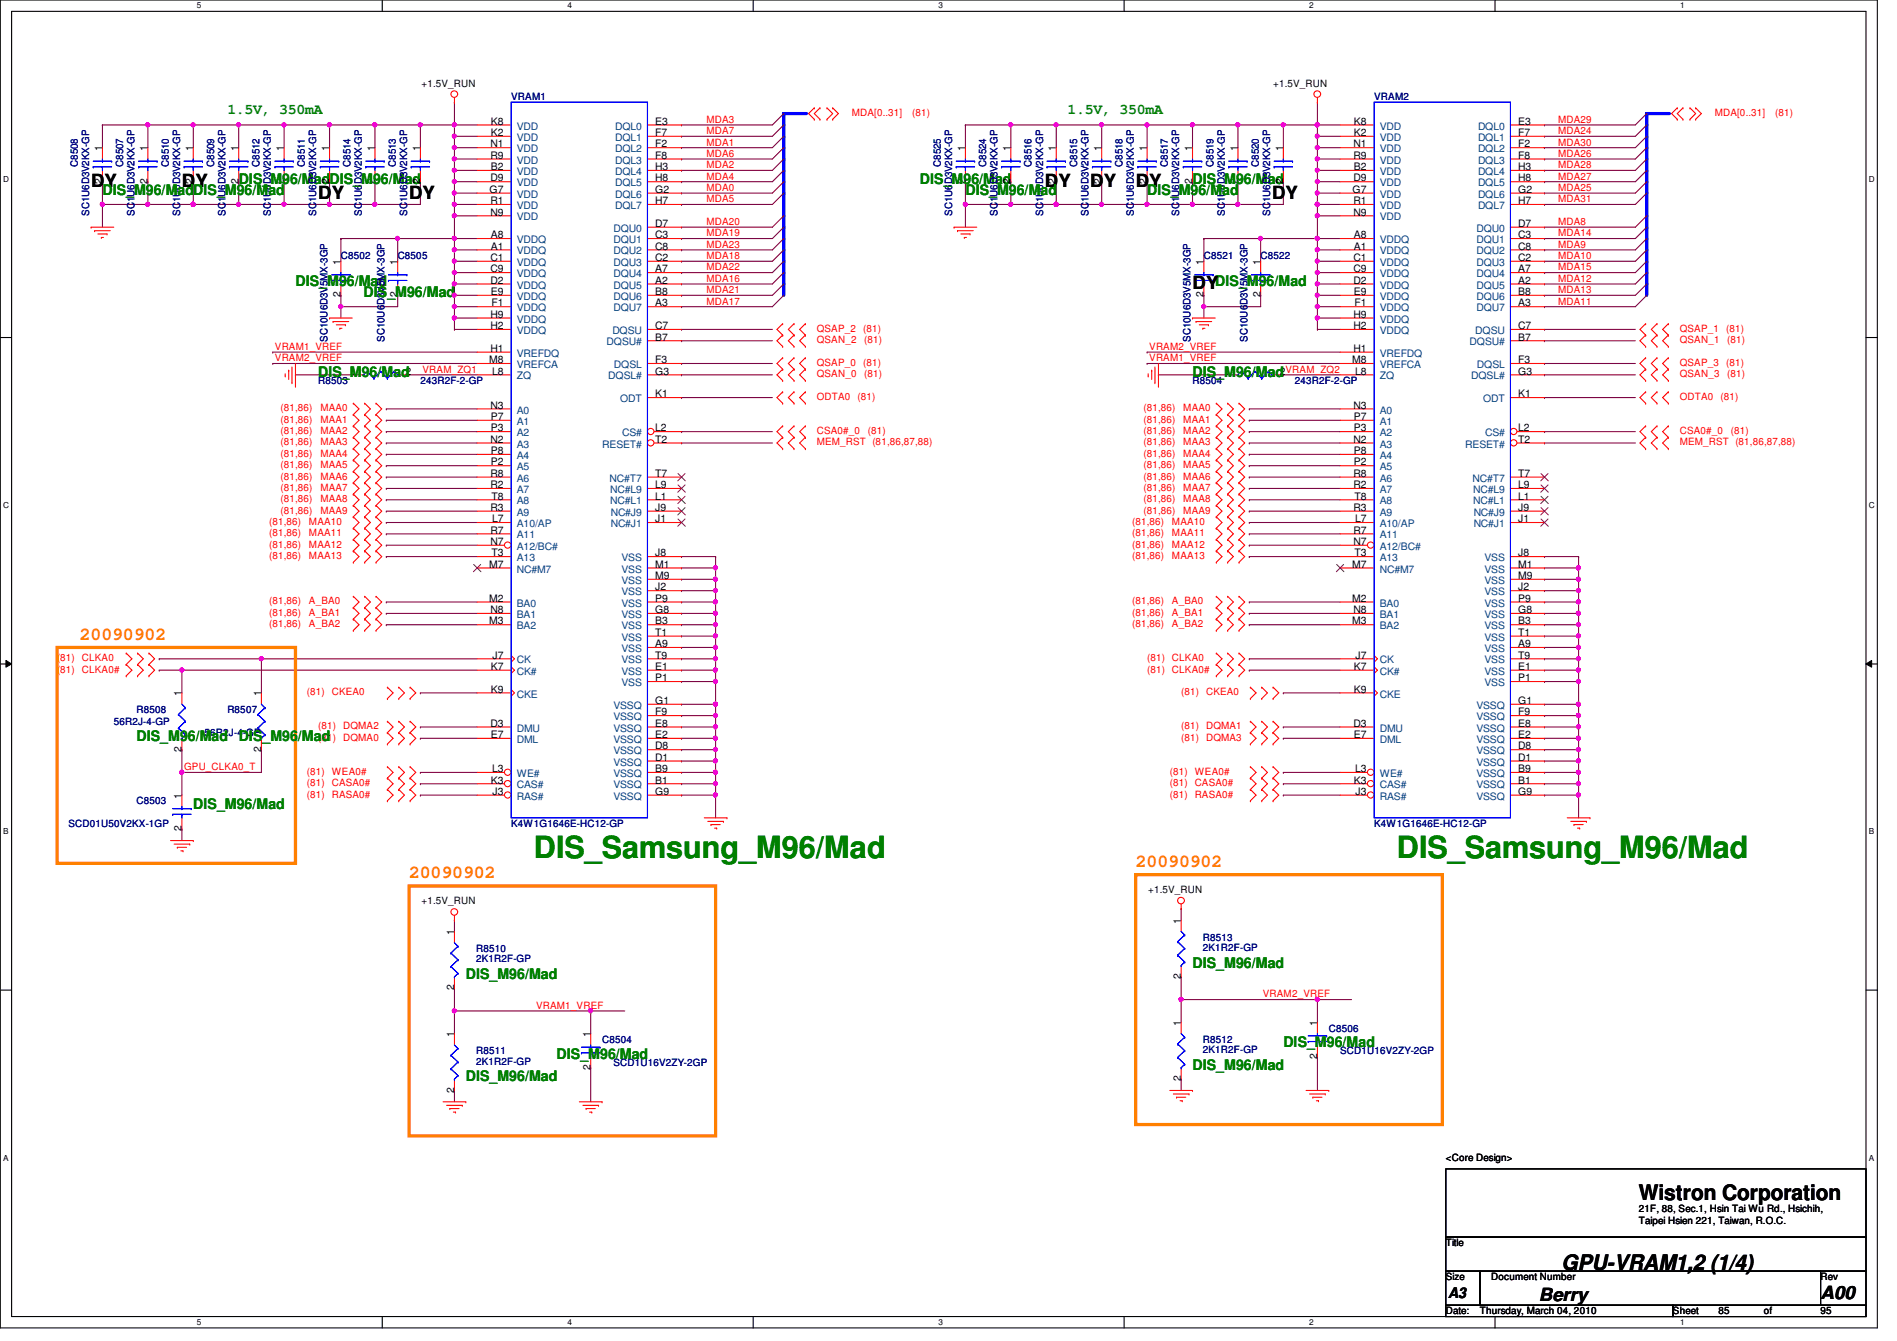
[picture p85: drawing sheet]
<svg xmlns="http://www.w3.org/2000/svg" width="297mm" height="210mm" viewBox="0 0 297 210" stroke-linecap="round" stroke-linejoin="round" font-family="sans-serif">
<defs><g id="words">
<g font-size="4.8" fill="#008000">
<text x="83.6" y="134.2">DIS_Samsung_M96/Mad</text>
<text x="218.7" y="134.2">DIS_Samsung_M96/Mad</text>
</g>
<g font-size="3.3">
<text x="256.6" y="187.9">Wistron Corporation</text>
<text x="244.5" y="198.8">GPU-VRAM1,2 (1/4)</text>
</g>
<g font-size="2.8">
<text x="14.3" y="29.3">DY</text>
<text x="28.5" y="29.3">DY</text>
<text x="163.6" y="29.3">DY</text>
<text x="170.7" y="29.3">DY</text>
<text x="177.8" y="29.3">DY</text>
<text x="49.8" y="31.1">DY</text>
<text x="64" y="31.1">DY</text>
<text x="199.2" y="31.1">DY</text>
<text x="186.7" y="45.3">DY</text>
<text x="241" y="203.7">Berry</text>
<text x="285.1" y="203.3">A00</text>
</g>
<g font-size="2.8" fill="#ff8000">
<text x="12.5" y="100.2">20090902</text>
<text x="64" y="137.5">20090902</text>
<text x="177.8" y="135.7">20090902</text>
</g>
<g font-size="2.3" fill="#008000">
<text x="35.6" y="17.9">1.5V, 350mA</text>
<text x="167.2" y="17.9">1.5V, 350mA</text>
<text x="37.4" y="28.8">DIS_M96/Mad</text>
<text x="51.6" y="28.8">DIS_M96/Mad</text>
<text x="144.1" y="28.8">DIS_M96/Mad</text>
<text x="186.7" y="28.8">DIS_M96/Mad</text>
<text x="16" y="30.6">DIS_M96/MadDIS_M96/Mad</text>
<text x="151.2" y="30.6">DIS_M96/Mad</text>
<text x="179.6" y="30.6">DIS_M96/Mad</text>
<text x="46.3" y="44.8">DIS_M96/Mad</text>
<text x="56.9" y="46.6">DIS_M96/Mad</text>
<text x="190.3" y="44.8">DIS_M96/Mad</text>
<text x="49.8" y="59">DIS_M96/Mad</text>
<text x="186.7" y="59">DIS_M96/Mad</text>
<text x="21.4" y="115.9">DIS_M96/Mad</text>
<text x="37.4" y="115.9">DIS_M96/Mad</text>
<text x="30.3" y="126.6">DIS_M96/Mad</text>
<text x="72.9" y="153.2">DIS_M96/Mad</text>
<text x="186.7" y="151.5">DIS_M96/Mad</text>
<text x="87.2" y="165.7">DIS_M96/Mad</text>
<text x="186.7" y="167.5">DIS_M96/Mad</text>
<text x="201" y="163.9">DIS_M96/Mad</text>
<text x="72.9" y="169.2">DIS_M96/Mad</text>
</g>
<text font-size="2.3" x="226.7" y="203.2">A3</text>
<g font-size="1.6">
<text x="66" y="13.5">+1.5V_RUN</text>
<text x="199.3" y="13.5">+1.5V_RUN</text>
<text x="16" y="23.7" transform="rotate(-90 16 23.7)">1</text>
<text x="23.1" y="23.7" transform="rotate(-90 23.1 23.7)">1</text>
<text x="30.2" y="23.7" transform="rotate(-90 30.2 23.7)">1</text>
<text x="37.3" y="23.7" transform="rotate(-90 37.3 23.7)">1</text>
<text x="44.4" y="23.7" transform="rotate(-90 44.4 23.7)">1</text>
<text x="51.6" y="23.7" transform="rotate(-90 51.6 23.7)">1</text>
<text x="58.7" y="23.7" transform="rotate(-90 58.7 23.7)">1</text>
<text x="65.8" y="23.7" transform="rotate(-90 65.8 23.7)">1</text>
<text x="76.8" y="23.1">N1</text>
<text x="76.9" y="21.3">K2</text>
<text x="76.9" y="19.5">K8</text>
<text x="102.6" y="19.5">E3</text>
<text x="102.6" y="21.3">F7</text>
<text x="102.6" y="23.1">F2</text>
<text x="151.1" y="23.7" transform="rotate(-90 151.1 23.7)">1</text>
<text x="158.2" y="23.7" transform="rotate(-90 158.2 23.7)">1</text>
<text x="165.4" y="23.7" transform="rotate(-90 165.4 23.7)">1</text>
<text x="172.5" y="23.7" transform="rotate(-90 172.5 23.7)">1</text>
<text x="179.6" y="23.7" transform="rotate(-90 179.6 23.7)">1</text>
<text x="186.7" y="23.7" transform="rotate(-90 186.7 23.7)">1</text>
<text x="193.8" y="23.7" transform="rotate(-90 193.8 23.7)">1</text>
<text x="200.9" y="23.7" transform="rotate(-90 200.9 23.7)">1</text>
<text x="211.9" y="23.1">N1</text>
<text x="212" y="21.3">K2</text>
<text x="212" y="19.5">K8</text>
<text x="237.7" y="19.5">E3</text>
<text x="237.7" y="21.3">F7</text>
<text x="237.7" y="23.1">F2</text>
<text x="16" y="28.8" transform="rotate(-90 16 28.8)">2</text>
<text x="23.1" y="28.8" transform="rotate(-90 23.1 28.8)">2</text>
<text x="30.2" y="28.8" transform="rotate(-90 30.2 28.8)">2</text>
<text x="37.3" y="28.8" transform="rotate(-90 37.3 28.8)">2</text>
<text x="44.4" y="28.8" transform="rotate(-90 44.4 28.8)">2</text>
<text x="51.6" y="28.8" transform="rotate(-90 51.6 28.8)">2</text>
<text x="58.7" y="28.8" transform="rotate(-90 58.7 28.8)">2</text>
<text x="65.8" y="28.8" transform="rotate(-90 65.8 28.8)">2</text>
<text x="76.8" y="28.4">D9</text>
<text x="76.8" y="24.8">R9</text>
<text x="76.9" y="26.6">B2</text>
<text x="102.6" y="24.8">F8</text>
<text x="102.6" y="26.6">H3</text>
<text x="102.6" y="28.4">H8</text>
<text x="151.1" y="28.8" transform="rotate(-90 151.1 28.8)">2</text>
<text x="158.2" y="28.8" transform="rotate(-90 158.2 28.8)">2</text>
<text x="165.4" y="28.8" transform="rotate(-90 165.4 28.8)">2</text>
<text x="172.5" y="28.8" transform="rotate(-90 172.5 28.8)">2</text>
<text x="179.6" y="28.8" transform="rotate(-90 179.6 28.8)">2</text>
<text x="186.7" y="28.8" transform="rotate(-90 186.7 28.8)">2</text>
<text x="193.8" y="28.8" transform="rotate(-90 193.8 28.8)">2</text>
<text x="200.9" y="28.8" transform="rotate(-90 200.9 28.8)">2</text>
<text x="211.9" y="28.4">D9</text>
<text x="211.9" y="24.8">R9</text>
<text x="212" y="26.6">B2</text>
<text x="237.7" y="24.8">F8</text>
<text x="237.7" y="26.6">H3</text>
<text x="237.7" y="28.4">H8</text>
<text x="76.7" y="30.2">G7</text>
<text x="76.8" y="33.7">N9</text>
<text x="76.8" y="32">R1</text>
<text x="102.6" y="30.2">G2</text>
<text x="102.6" y="32">H7</text>
<text x="102.6" y="35.5">D7</text>
<text x="211.8" y="30.2">G7</text>
<text x="211.9" y="33.7">N9</text>
<text x="211.9" y="32">R1</text>
<text x="237.7" y="30.2">G2</text>
<text x="237.7" y="32">H7</text>
<text x="237.7" y="35.5">D7</text>
<text x="53.3" y="41.4" transform="rotate(-90 53.3 41.4)">1</text>
<text x="62.2" y="41.4" transform="rotate(-90 62.2 41.4)">1</text>
<text x="76.8" y="40.9">C1</text>
<text x="76.9" y="39.1">A1</text>
<text x="76.9" y="37.3">A8</text>
<text x="102.6" y="37.3">C3</text>
<text x="102.6" y="39.1">C8</text>
<text x="102.6" y="40.9">C2</text>
<text x="188.5" y="41.4" transform="rotate(-90 188.5 41.4)">1</text>
<text x="197.4" y="41.4" transform="rotate(-90 197.4 41.4)">1</text>
<text x="211.9" y="40.9">C1</text>
<text x="212" y="39.1">A1</text>
<text x="212" y="37.3">A8</text>
<text x="237.7" y="37.3">C3</text>
<text x="237.7" y="39.1">C8</text>
<text x="237.7" y="40.9">C2</text>
<text x="53.3" y="46.6" transform="rotate(-90 53.3 46.6)">2</text>
<text x="62.2" y="46.6" transform="rotate(-90 62.2 46.6)">2</text>
<text x="76.8" y="42.6">C9</text>
<text x="76.8" y="44.4">D2</text>
<text x="76.9" y="46.2">E9</text>
<text x="77" y="48">F1</text>
<text x="102.6" y="42.6">A7</text>
<text x="102.6" y="44.4">A2</text>
<text x="102.6" y="46.2">B8</text>
<text x="102.6" y="48">A3</text>
<text x="188.5" y="46.6" transform="rotate(-90 188.5 46.6)">2</text>
<text x="197.4" y="46.6" transform="rotate(-90 197.4 46.6)">2</text>
<text x="211.9" y="42.6">C9</text>
<text x="211.9" y="44.4">D2</text>
<text x="212" y="46.2">E9</text>
<text x="212.1" y="48">F1</text>
<text x="237.7" y="42.6">A7</text>
<text x="237.7" y="44.4">A2</text>
<text x="237.7" y="46.2">B8</text>
<text x="237.7" y="48">A3</text>
<text x="76.8" y="51.5">H2</text>
<text x="76.8" y="49.7">H9</text>
<text x="102.6" y="51.5">C7</text>
<text x="102.6" y="53.3">B7</text>
<text x="211.9" y="51.5">H2</text>
<text x="211.9" y="49.7">H9</text>
<text x="237.7" y="51.5">C7</text>
<text x="237.7" y="53.3">B7</text>
<text x="54.8" y="58.6">1</text>
<text x="63.5" y="58.6">2</text>
<text x="76.6" y="56.9">M8</text>
<text x="76.8" y="55.1">H1</text>
<text x="77" y="58.6">L8</text>
<text x="102.6" y="56.9">F3</text>
<text x="102.6" y="58.6">G3</text>
<text x="191.7" y="58.6">1</text>
<text x="200.4" y="58.6">2VRAM_ZQ2</text>
<text x="211.7" y="56.9">M8</text>
<text x="211.9" y="55.1">H1</text>
<text x="212.2" y="58.6">L8</text>
<text x="237.7" y="56.9">F3</text>
<text x="237.7" y="58.6">G3</text>
<text x="76.8" y="64">N3</text>
<text x="76.9" y="65.7">P7</text>
<text x="102.6" y="62.2">K1</text>
<text x="211.9" y="64">N3</text>
<text x="212" y="65.7">P7</text>
<text x="237.7" y="62.2">K1</text>
<text x="76.8" y="69.3">N2</text>
<text x="76.9" y="67.5">P3</text>
<text x="76.9" y="71.1">P8</text>
<text x="102.6" y="67.5">L2</text>
<text x="102.6" y="69.3">T2</text>
<text x="211.9" y="69.3">N2</text>
<text x="212" y="67.5">P3</text>
<text x="212" y="71.1">P8</text>
<text x="237.7" y="67.5">L2</text>
<text x="237.7" y="69.3">T2</text>
<text x="76.8" y="76.4">R2</text>
<text x="76.8" y="74.6">R8</text>
<text x="76.9" y="72.9">P2</text>
<text x="102.6" y="76.4">L9</text>
<text x="102.6" y="74.6">T7</text>
<text x="211.9" y="76.4">R2</text>
<text x="211.9" y="74.6">R8</text>
<text x="212" y="72.9">P2</text>
<text x="237.7" y="76.4">L9</text>
<text x="237.7" y="74.6">T7</text>
<text x="76.8" y="83.5">R7</text>
<text x="76.8" y="80">R3</text>
<text x="77" y="78.2">T8</text>
<text x="77" y="81.7">L7</text>
<text x="102.6" y="81.7">J1</text>
<text x="102.6" y="80">J9</text>
<text x="102.6" y="78.2">L1</text>
<text x="211.9" y="83.5">R7</text>
<text x="211.9" y="80">R3</text>
<text x="212.1" y="78.2">T8</text>
<text x="212.2" y="81.7">L7</text>
<text x="237.7" y="81.7">J1</text>
<text x="237.7" y="80">J9</text>
<text x="237.7" y="78.2">L1</text>
<text x="76.6" y="88.9">M7</text>
<text x="76.8" y="85.3">N7</text>
<text x="77" y="87.1">T3</text>
<text x="102.6" y="88.9">M1</text>
<text x="102.6" y="87.1">J8</text>
<text x="211.7" y="88.9">M7</text>
<text x="211.9" y="85.3">N7</text>
<text x="212.1" y="87.1">T3</text>
<text x="237.7" y="88.9">M1</text>
<text x="237.7" y="87.1">J8</text>
<text x="76.6" y="94.2">M2</text>
<text x="76.8" y="96">N8</text>
<text x="102.6" y="94.2">P9</text>
<text x="102.6" y="90.6">M9</text>
<text x="102.6" y="92.4">J2</text>
<text x="102.6" y="96">G8</text>
<text x="211.7" y="94.2">M2</text>
<text x="211.9" y="96">N8</text>
<text x="237.7" y="94.2">P9</text>
<text x="237.7" y="90.6">M9</text>
<text x="237.7" y="92.4">J2</text>
<text x="237.7" y="96">G8</text>
<text x="76.6" y="97.7">M3</text>
<text x="102.6" y="101.3">A9</text>
<text x="102.6" y="97.7">B3</text>
<text x="102.6" y="99.5">T1</text>
<text x="211.7" y="97.7">M3</text>
<text x="237.7" y="101.3">A9</text>
<text x="237.7" y="97.7">B3</text>
<text x="237.7" y="99.5">T1</text>
<text x="76.9" y="104.9">K7</text>
<text x="77.1" y="103.1">J7</text>
<text x="102.6" y="104.9">E1</text>
<text x="102.6" y="103.1">T9</text>
<text x="102.6" y="106.6">P1</text>
<text x="212" y="104.9">K7</text>
<text x="212.3" y="103.1">J7</text>
<text x="237.7" y="104.9">E1</text>
<text x="237.7" y="103.1">T9</text>
<text x="237.7" y="106.6">P1</text>
<text x="28.4" y="109" transform="rotate(-90 28.4 109)">1</text>
<text x="40.9" y="109" transform="rotate(-90 40.9 109)">1</text>
<text x="76.8" y="113.7">D3</text>
<text x="76.9" y="108.4">K9</text>
<text x="102.6" y="110.2">G1</text>
<text x="102.6" y="112">F9</text>
<text x="102.6" y="113.7">E8</text>
<text x="211.9" y="113.7">D3</text>
<text x="212" y="108.4">K9</text>
<text x="237.7" y="110.2">G1</text>
<text x="237.7" y="112">F9</text>
<text x="237.7" y="113.7">E8</text>
<text x="28.4" y="117.7" transform="rotate(-90 28.4 117.7)">2</text>
<text x="40.9" y="117.7" transform="rotate(-90 40.9 117.7)">2</text>
<text x="76.9" y="115.5">E7</text>
<text x="102.6" y="119.1">D1</text>
<text x="102.6" y="117.3">D8</text>
<text x="102.6" y="115.5">E2</text>
<text x="212" y="115.5">E7</text>
<text x="237.7" y="119.1">D1</text>
<text x="237.7" y="117.3">D8</text>
<text x="237.7" y="115.5">E2</text>
<text x="28.4" y="125" transform="rotate(-90 28.4 125)">1</text>
<text x="76.9" y="122.6">K3</text>
<text x="77" y="120.9">L3</text>
<text x="77.1" y="124.4">J3</text>
<text x="102.6" y="124.4">G9</text>
<text x="102.6" y="120.9">B9</text>
<text x="102.6" y="122.6">B1</text>
<text x="212" y="122.6">K3</text>
<text x="212.2" y="120.9">L3</text>
<text x="212.3" y="124.4">J3</text>
<text x="237.7" y="124.4">G9</text>
<text x="237.7" y="120.9">B9</text>
<text x="237.7" y="122.6">B1</text>
<text x="28.4" y="130.1" transform="rotate(-90 28.4 130.1)">2</text>
<text x="66" y="141.6">+1.5V_RUN</text>
<text x="179.8" y="139.8">+1.5V_RUN</text>
<text x="71.1" y="146.3" transform="rotate(-90 71.1 146.3)">1</text>
<text x="184.9" y="144.6" transform="rotate(-90 184.9 144.6)">1</text>
<text x="71.1" y="155" transform="rotate(-90 71.1 155)">2</text>
<text x="184.9" y="153.2" transform="rotate(-90 184.9 153.2)">2</text>
<text x="184.9" y="160.6" transform="rotate(-90 184.9 160.6)">1</text>
<text x="206.2" y="160.6" transform="rotate(-90 206.2 160.6)">1</text>
<text x="71.1" y="162.3" transform="rotate(-90 71.1 162.3)">1</text>
<text x="92.5" y="167.5" transform="rotate(-90 92.5 167.5)">2</text>
<text x="92.5" y="162.3" transform="rotate(-90 92.5 162.3)">1</text>
<text x="206.2" y="165.7" transform="rotate(-90 206.2 165.7)">2</text>
<text x="71.1" y="171" transform="rotate(-90 71.1 171)">2</text>
<text x="184.9" y="169.2" transform="rotate(-90 184.9 169.2)">2</text>
<text x="226.4" y="181.7">&lt;Core Design&gt;</text>
<text x="256.6" y="189.7">21F, 88, Sec.1, Hsin Tai Wu Rd., Hsichih,</text>
<text x="256.6" y="191.6">Taipei Hsien 221, Taiwan, R.O.C.</text>
<text x="226.4" y="195.1">Title</text>
<text x="226.4" y="200.4">Size</text>
<text x="233.5" y="200.4">Document Number</text>
<text x="285.1" y="200.4">Rev</text>
<text x="226.4" y="205.7">Date:</text>
<text x="231.7" y="205.7">Thursday, March 04, 2010</text>
<text x="262" y="205.7">Sheet</text>
<text x="269.1" y="205.7">85</text>
<text x="276.2" y="205.7">of</text>
<text x="285.1" y="205.7">95</text>
</g>
<g font-size="1.6" fill="#000080">
<text x="80" y="15.7">VRAM1</text>
<text x="215.2" y="15.7">VRAM2</text>
<text x="12.2" y="26.1" transform="rotate(-90 12.2 26.1)">C8508</text>
<text x="19.3" y="26.1" transform="rotate(-90 19.3 26.1)">C8507</text>
<text x="26.4" y="26.1" transform="rotate(-90 26.4 26.1)">C8510</text>
<text x="33.5" y="26.1" transform="rotate(-90 33.5 26.1)">C8509</text>
<text x="40.6" y="26.1" transform="rotate(-90 40.6 26.1)">C8512</text>
<text x="47.7" y="26.1" transform="rotate(-90 47.7 26.1)">C8511</text>
<text x="54.9" y="26.1" transform="rotate(-90 54.9 26.1)">C8514</text>
<text x="62" y="26.1" transform="rotate(-90 62 26.1)">C8513</text>
<text x="147.3" y="26.1" transform="rotate(-90 147.3 26.1)">C8525</text>
<text x="154.4" y="26.1" transform="rotate(-90 154.4 26.1)">C8524</text>
<text x="161.5" y="26.1" transform="rotate(-90 161.5 26.1)">C8516</text>
<text x="168.7" y="26.1" transform="rotate(-90 168.7 26.1)">C8515</text>
<text x="175.8" y="26.1" transform="rotate(-90 175.8 26.1)">C8518</text>
<text x="182.9" y="26.1" transform="rotate(-90 182.9 26.1)">C8517</text>
<text x="190" y="26.1" transform="rotate(-90 190 26.1)">C8519</text>
<text x="197.1" y="26.1" transform="rotate(-90 197.1 26.1)">C8520</text>
<text x="14" y="33.8" transform="rotate(-90 14 33.8)">SC1U6D3V2KX-GP</text>
<text x="21.1" y="33.8" transform="rotate(-90 21.1 33.8)">SC1U6D3V2KX-GP</text>
<text x="28.2" y="33.8" transform="rotate(-90 28.2 33.8)">SC1U6D3V2KX-GP</text>
<text x="35.3" y="33.8" transform="rotate(-90 35.3 33.8)">SC1U6D3V2KX-GP</text>
<text x="42.4" y="33.8" transform="rotate(-90 42.4 33.8)">SC1U6D3V2KX-GP</text>
<text x="49.5" y="33.8" transform="rotate(-90 49.5 33.8)">SC1U6D3V2KX-GP</text>
<text x="56.6" y="33.8" transform="rotate(-90 56.6 33.8)">SC1U6D3V2KX-GP</text>
<text x="63.8" y="33.8" transform="rotate(-90 63.8 33.8)">SC1U6D3V2KX-GP</text>
<text x="149.1" y="33.8" transform="rotate(-90 149.1 33.8)">SC1U6D3V2KX-GP</text>
<text x="156.2" y="33.8" transform="rotate(-90 156.2 33.8)">SC1U6D3V2KX-GP</text>
<text x="163.3" y="33.8" transform="rotate(-90 163.3 33.8)">SC1U6D3V2KX-GP</text>
<text x="170.4" y="33.8" transform="rotate(-90 170.4 33.8)">SC1U6D3V2KX-GP</text>
<text x="177.5" y="33.8" transform="rotate(-90 177.5 33.8)">SC1U6D3V2KX-GP</text>
<text x="184.7" y="33.8" transform="rotate(-90 184.7 33.8)">SC1U6D3V2KX-GP</text>
<text x="191.8" y="33.8" transform="rotate(-90 191.8 33.8)">SC1U6D3V2KX-GP</text>
<text x="198.9" y="33.8" transform="rotate(-90 198.9 33.8)">SC1U6D3V2KX-GP</text>
<text x="53.4" y="40.6">C8502</text>
<text x="62.3" y="40.6">C8505</text>
<text x="188.5" y="40.6">C8521</text>
<text x="197.4" y="40.6">C8522</text>
<text x="51.3" y="53.5" transform="rotate(-90 51.3 53.5)">SC10U6D3V5MX-3GP</text>
<text x="60.2" y="53.5" transform="rotate(-90 60.2 53.5)">SC10U6D3V5MX-3GP</text>
<text x="186.4" y="53.5" transform="rotate(-90 186.4 53.5)">SC10U6D3V5MX-3GP</text>
<text x="195.3" y="53.5" transform="rotate(-90 195.3 53.5)">SC10U6D3V5MX-3GP</text>
<text x="49.8" y="60.1">R8503</text>
<text x="65.8" y="60.1">243R2F-2-GP</text>
<text x="186.7" y="60.1">R8504</text>
<text x="202.7" y="60.1">243R2F-2-GP</text>
<text x="17.8" y="113.5">56R2J-4-GP</text>
<text x="21.4" y="111.7">R8508</text>
<text x="35.6" y="111.7">R8507</text>
<text x="32" y="115.2">56R2J-4-GP</text>
<text x="21.4" y="125.9">C8503</text>
<text x="10.7" y="129.5">SCD01U50V2KX-1GP</text>
<text x="80" y="129.5">K4W1G1646E-HC12-GP</text>
<text x="215.2" y="129.5">K4W1G1646E-HC12-GP</text>
<text x="74.5" y="149">R8510</text>
<text x="188.3" y="147.2">R8513</text>
<text x="188.3" y="148.8">2K1R2F-GP</text>
<text x="74.5" y="150.6">2K1R2F-GP</text>
<text x="208.1" y="161.5">C8506</text>
<text x="74.5" y="165">R8511</text>
<text x="74.5" y="166.6">2K1R2F-GP</text>
<text x="94.3" y="163.2">C8504</text>
<text x="96.1" y="166.8">SCD1U16V2ZY-2GP</text>
<text x="188.3" y="163.2">R8512</text>
<text x="188.3" y="164.8">2K1R2F-GP</text>
<text x="209.8" y="165">SCD1U16V2ZY-2GP</text>
</g>
<g font-size="1.6" fill="#004080">
<text x="80.9" y="22.1">VDD</text>
<text x="80.9" y="20.3">VDD</text>
<text x="80.9" y="23.8">VDD</text>
<text x="96.3" y="20.3">DQL0</text>
<text x="96.3" y="22.1">DQL1</text>
<text x="96.3" y="23.8">DQL2</text>
<text x="216.1" y="22.1">VDD</text>
<text x="216.1" y="20.3">VDD</text>
<text x="216.1" y="23.8">VDD</text>
<text x="231.4" y="20.3">DQL0</text>
<text x="231.4" y="22.1">DQL1</text>
<text x="231.4" y="23.8">DQL2</text>
<text x="80.9" y="27.4">VDD</text>
<text x="80.9" y="29.2">VDD</text>
<text x="80.9" y="25.6">VDD</text>
<text x="96.3" y="25.6">DQL3</text>
<text x="96.3" y="27.4">DQL4</text>
<text x="96.3" y="29.2">DQL5</text>
<text x="216.1" y="27.4">VDD</text>
<text x="216.1" y="29.2">VDD</text>
<text x="216.1" y="25.6">VDD</text>
<text x="231.4" y="25.6">DQL3</text>
<text x="231.4" y="27.4">DQL4</text>
<text x="231.4" y="29.2">DQL5</text>
<text x="80.9" y="30.9">VDD</text>
<text x="80.9" y="34.5">VDD</text>
<text x="80.9" y="32.7">VDD</text>
<text x="96.3" y="30.9">DQL6</text>
<text x="96.3" y="32.7">DQL7</text>
<text x="216.1" y="30.9">VDD</text>
<text x="216.1" y="34.5">VDD</text>
<text x="216.1" y="32.7">VDD</text>
<text x="231.4" y="30.9">DQL6</text>
<text x="231.4" y="32.7">DQL7</text>
<text x="80.9" y="39.8">VDDQ</text>
<text x="80.9" y="38.1">VDDQ</text>
<text x="80.9" y="41.6">VDDQ</text>
<text x="96.1" y="36.3">DQU0</text>
<text x="96.1" y="38.1">DQU1</text>
<text x="96.1" y="39.8">DQU2</text>
<text x="96.1" y="41.6">DQU3</text>
<text x="216.1" y="39.8">VDDQ</text>
<text x="216.1" y="38.1">VDDQ</text>
<text x="216.1" y="41.6">VDDQ</text>
<text x="231.2" y="36.3">DQU0</text>
<text x="231.2" y="38.1">DQU1</text>
<text x="231.2" y="39.8">DQU2</text>
<text x="231.2" y="41.6">DQU3</text>
<text x="80.9" y="43.4">VDDQ</text>
<text x="80.9" y="45.2">VDDQ</text>
<text x="80.9" y="46.9">VDDQ</text>
<text x="96.1" y="43.4">DQU4</text>
<text x="96.1" y="45.2">DQU5</text>
<text x="96.1" y="46.9">DQU6</text>
<text x="216.1" y="43.4">VDDQ</text>
<text x="216.1" y="45.2">VDDQ</text>
<text x="216.1" y="46.9">VDDQ</text>
<text x="231.2" y="43.4">DQU4</text>
<text x="231.2" y="45.2">DQU5</text>
<text x="231.2" y="46.9">DQU6</text>
<text x="80.9" y="48.7">VDDQ</text>
<text x="80.9" y="52.3">VDDQ</text>
<text x="80.9" y="50.5">VDDQ</text>
<text x="95.9" y="52.3">DQSU</text>
<text x="96.1" y="48.7">DQU7</text>
<text x="216.1" y="48.7">VDDQ</text>
<text x="216.1" y="52.3">VDDQ</text>
<text x="216.1" y="50.5">VDDQ</text>
<text x="231" y="52.3">DQSU</text>
<text x="231.2" y="48.7">DQU7</text>
<text x="80.9" y="55.8">VREFDQ</text>
<text x="80.9" y="57.6">VREFCA</text>
<text x="80.9" y="59.4">ZQ</text>
<text x="95" y="54.1">DQSU#</text>
<text x="95.2" y="59.4">DQSL#</text>
<text x="96.1" y="57.6">DQSL</text>
<text x="216.1" y="55.8">VREFDQ</text>
<text x="216.1" y="57.6">VREFCA</text>
<text x="216.1" y="59.4">ZQ</text>
<text x="230.1" y="54.1">DQSU#</text>
<text x="230.4" y="59.4">DQSL#</text>
<text x="231.3" y="57.6">DQSL</text>
<text x="80.9" y="64.7">A0</text>
<text x="97.1" y="62.9">ODT</text>
<text x="216.1" y="64.7">A0</text>
<text x="232.2" y="62.9">ODT</text>
<text x="80.9" y="66.5">A1</text>
<text x="80.9" y="68.3">A2</text>
<text x="80.9" y="70.1">A3</text>
<text x="80.9" y="71.8">A4</text>
<text x="94.3" y="70.1">RESET#</text>
<text x="97.4" y="68.3">CS#</text>
<text x="216.1" y="66.5">A1</text>
<text x="216.1" y="68.3">A2</text>
<text x="216.1" y="70.1">A3</text>
<text x="216.1" y="71.8">A4</text>
<text x="229.4" y="70.1">RESET#</text>
<text x="232.5" y="68.3">CS#</text>
<text x="80.9" y="77.2">A7</text>
<text x="80.9" y="73.6">A5</text>
<text x="80.9" y="75.4">A6</text>
<text x="95.5" y="75.4">NC#T7</text>
<text x="95.5" y="77.2">NC#L9</text>
<text x="216.1" y="77.2">A7</text>
<text x="216.1" y="73.6">A5</text>
<text x="216.1" y="75.4">A6</text>
<text x="230.6" y="75.4">NC#T7</text>
<text x="230.7" y="77.2">NC#L9</text>
<text x="80.9" y="79">A8</text>
<text x="80.9" y="82.5">A10/AP</text>
<text x="80.9" y="80.7">A9</text>
<text x="95.5" y="79">NC#L1</text>
<text x="95.6" y="82.5">NC#J1</text>
<text x="95.6" y="80.7">NC#J9</text>
<text x="216.1" y="79">A8</text>
<text x="216.1" y="82.5">A10/AP</text>
<text x="216.1" y="80.7">A9</text>
<text x="230.7" y="79">NC#L1</text>
<text x="230.8" y="82.5">NC#J1</text>
<text x="230.8" y="80.7">NC#J9</text>
<text x="80.9" y="84.3">A11</text>
<text x="80.9" y="86.1">A12/BC#</text>
<text x="80.9" y="87.8">A13</text>
<text x="80.9" y="89.6">NC#M7</text>
<text x="97.3" y="89.6">VSS</text>
<text x="97.3" y="87.8">VSS</text>
<text x="216.1" y="84.3">A11</text>
<text x="216.1" y="86.1">A12/BC#</text>
<text x="216.1" y="87.8">A13</text>
<text x="216.1" y="89.6">NC#M7</text>
<text x="232.4" y="89.6">VSS</text>
<text x="232.4" y="87.8">VSS</text>
<text x="80.9" y="95">BA0</text>
<text x="97.3" y="95">VSS</text>
<text x="97.3" y="91.4">VSS</text>
<text x="97.3" y="93.2">VSS</text>
<text x="216.1" y="95">BA0</text>
<text x="232.4" y="95">VSS</text>
<text x="232.4" y="91.4">VSS</text>
<text x="232.4" y="93.2">VSS</text>
<text x="80.9" y="96.7">BA1</text>
<text x="80.9" y="98.5">BA2</text>
<text x="97.3" y="98.5">VSS</text>
<text x="97.3" y="100.3">VSS</text>
<text x="97.3" y="96.7">VSS</text>
<text x="216.1" y="96.7">BA1</text>
<text x="216.1" y="98.5">BA2</text>
<text x="232.4" y="98.5">VSS</text>
<text x="232.4" y="100.3">VSS</text>
<text x="232.4" y="96.7">VSS</text>
<text x="80.9" y="105.6">CK#</text>
<text x="80.9" y="103.8">CK</text>
<text x="97.3" y="102.1">VSS</text>
<text x="97.3" y="105.6">VSS</text>
<text x="97.3" y="103.8">VSS</text>
<text x="97.3" y="107.4">VSS</text>
<text x="216.1" y="105.6">CK#</text>
<text x="216.1" y="103.8">CK</text>
<text x="232.4" y="102.1">VSS</text>
<text x="232.4" y="105.6">VSS</text>
<text x="232.4" y="103.8">VSS</text>
<text x="232.4" y="107.4">VSS</text>
<text x="80.9" y="109.2">CKE</text>
<text x="96.1" y="111">VSSQ</text>
<text x="96.1" y="112.7">VSSQ</text>
<text x="216.1" y="109.2">CKE</text>
<text x="231.2" y="111">VSSQ</text>
<text x="231.2" y="112.7">VSSQ</text>
<text x="80.9" y="114.5">DMU</text>
<text x="80.9" y="116.3">DML</text>
<text x="96.1" y="119.8">VSSQ</text>
<text x="96.1" y="118.1">VSSQ</text>
<text x="96.1" y="116.3">VSSQ</text>
<text x="96.1" y="114.5">VSSQ</text>
<text x="216.1" y="114.5">DMU</text>
<text x="216.1" y="116.3">DML</text>
<text x="231.2" y="119.8">VSSQ</text>
<text x="231.2" y="118.1">VSSQ</text>
<text x="231.2" y="116.3">VSSQ</text>
<text x="231.2" y="114.5">VSSQ</text>
<text x="80.9" y="121.6">WE#</text>
<text x="80.9" y="125.2">RAS#</text>
<text x="80.9" y="123.4">CAS#</text>
<text x="96.1" y="125.2">VSSQ</text>
<text x="96.1" y="121.6">VSSQ</text>
<text x="96.1" y="123.4">VSSQ</text>
<text x="216.1" y="121.6">WE#</text>
<text x="216.1" y="125.2">RAS#</text>
<text x="216.1" y="123.4">CAS#</text>
<text x="231.2" y="125.2">VSSQ</text>
<text x="231.2" y="121.6">VSSQ</text>
<text x="231.2" y="123.4">VSSQ</text>
</g>
<g font-size="1.6" fill="#f00">
<text x="110.6" y="19.2">MDA3</text>
<text x="110.6" y="22.8">MDA1</text>
<text x="110.6" y="21">MDA7</text>
<text x="133.4" y="18.2">MDA[0..31]</text>
<text x="142.8" y="18.2">(81)</text>
<text x="244" y="19.2">MDA29</text>
<text x="244" y="22.8">MDA30</text>
<text x="244" y="21">MDA24</text>
<text x="268.5" y="18.2">MDA[0..31]</text>
<text x="278" y="18.2">(81)</text>
<text x="110.6" y="29.9">MDA0</text>
<text x="110.6" y="24.6">MDA6</text>
<text x="110.6" y="26.3">MDA2</text>
<text x="110.6" y="28.1">MDA4</text>
<text x="244" y="28.1">MDA27</text>
<text x="244" y="29.9">MDA25</text>
<text x="244" y="24.6">MDA26</text>
<text x="244" y="26.3">MDA28</text>
<text x="110.6" y="35.2">MDA20</text>
<text x="110.6" y="31.7">MDA5</text>
<text x="244" y="31.7">MDA31</text>
<text x="244" y="35.2">MDA8</text>
<text x="110.6" y="40.6">MDA18</text>
<text x="110.6" y="38.8">MDA23</text>
<text x="110.6" y="37">MDA19</text>
<text x="244" y="40.6">MDA10</text>
<text x="244" y="37">MDA14</text>
<text x="244" y="38.8">MDA9</text>
<text x="110.6" y="44.1">MDA16</text>
<text x="110.6" y="45.9">MDA21</text>
<text x="110.6" y="42.3">MDA22</text>
<text x="110.6" y="47.7">MDA17</text>
<text x="244" y="45.9">MDA13</text>
<text x="244" y="47.7">MDA11</text>
<text x="244" y="44.1">MDA12</text>
<text x="244" y="42.3">MDA15</text>
<text x="127.9" y="51.9">QSAP_2</text>
<text x="127.9" y="53.7">QSAN_2</text>
<text x="135.2" y="51.9">(81)</text>
<text x="135.3" y="53.7">(81)</text>
<text x="263" y="51.9">QSAP_1</text>
<text x="263" y="53.7">QSAN_1</text>
<text x="270.3" y="51.9">(81)</text>
<text x="270.5" y="53.7">(81)</text>
<text x="43" y="54.8">VRAM1_VREF</text>
<text x="43" y="56.6">VRAM2_VREF</text>
<text x="66.2" y="58.3">VRAM_ZQ1</text>
<text x="127.9" y="57.3">QSAP_0</text>
<text x="127.9" y="59.1">QSAN_0</text>
<text x="135.2" y="57.3">(81)</text>
<text x="135.3" y="59.1">(81)</text>
<text x="180" y="56.6">VRAM1_VREF</text>
<text x="180" y="54.8">VRAM2_VREF</text>
<text x="263" y="57.3">QSAP_3</text>
<text x="263" y="59.1">QSAN_3</text>
<text x="270.3" y="57.3">(81)</text>
<text x="270.5" y="59.1">(81)</text>
<text x="43.9" y="64.4">(81,86)</text>
<text x="50.2" y="64.4">MAA0</text>
<text x="127.9" y="62.6">ODTA0</text>
<text x="134.3" y="62.6">(81)</text>
<text x="179.1" y="64.4">(81,86)</text>
<text x="185.3" y="64.4">MAA0</text>
<text x="263" y="62.6">ODTA0</text>
<text x="269.4" y="62.6">(81)</text>
<text x="43.9" y="66.2">(81,86)</text>
<text x="43.9" y="67.9">(81,86)</text>
<text x="43.9" y="69.7">(81,86)</text>
<text x="43.9" y="71.5">(81,86)</text>
<text x="50.2" y="66.2">MAA1</text>
<text x="50.2" y="67.9">MAA2</text>
<text x="50.2" y="69.7">MAA3</text>
<text x="50.2" y="71.5">MAA4</text>
<text x="127.9" y="67.9">CSA0#_0</text>
<text x="127.9" y="69.7">MEM_RST (81,86,87,88)</text>
<text x="135.9" y="67.9">(81)</text>
<text x="179.1" y="66.2">(81,86)</text>
<text x="179.1" y="67.9">(81,86)</text>
<text x="179.1" y="69.7">(81,86)</text>
<text x="179.1" y="71.5">(81,86)</text>
<text x="185.3" y="66.2">MAA1</text>
<text x="185.3" y="67.9">MAA2</text>
<text x="185.3" y="69.7">MAA3</text>
<text x="185.3" y="71.5">MAA4</text>
<text x="263" y="67.9">CSA0#_0</text>
<text x="263" y="69.7">MEM_RST (81,86,87,88)</text>
<text x="271" y="67.9">(81)</text>
<text x="43.9" y="73.3">(81,86)</text>
<text x="43.9" y="75.1">(81,86)</text>
<text x="43.9" y="76.8">(81,86)</text>
<text x="50.2" y="73.3">MAA5</text>
<text x="50.2" y="75.1">MAA6</text>
<text x="50.2" y="76.8">MAA7</text>
<text x="179.1" y="73.3">(81,86)</text>
<text x="179.1" y="75.1">(81,86)</text>
<text x="179.1" y="76.8">(81,86)</text>
<text x="185.3" y="73.3">MAA5</text>
<text x="185.3" y="75.1">MAA6</text>
<text x="185.3" y="76.8">MAA7</text>
<text x="42.2" y="82.2">(81,86)</text>
<text x="42.2" y="83.9">(81,86)</text>
<text x="43.9" y="78.6">(81,86)</text>
<text x="43.9" y="80.4">(81,86)</text>
<text x="48.4" y="82.2">MAA10</text>
<text x="48.4" y="83.9">MAA11</text>
<text x="50.2" y="78.6">MAA8</text>
<text x="50.2" y="80.4">MAA9</text>
<text x="177.3" y="82.2">(81,86)</text>
<text x="177.3" y="83.9">(81,86)</text>
<text x="179.1" y="78.6">(81,86)</text>
<text x="179.1" y="80.4">(81,86)</text>
<text x="183.5" y="82.2">MAA10</text>
<text x="183.5" y="83.9">MAA11</text>
<text x="185.3" y="78.6">MAA8</text>
<text x="185.3" y="80.4">MAA9</text>
<text x="42.2" y="85.7">(81,86)</text>
<text x="42.2" y="87.5">(81,86)</text>
<text x="48.4" y="85.7">MAA12</text>
<text x="48.4" y="87.5">MAA13</text>
<text x="177.3" y="85.7">(81,86)</text>
<text x="177.3" y="87.5">(81,86)</text>
<text x="183.5" y="85.7">MAA12</text>
<text x="183.5" y="87.5">MAA13</text>
<text x="42.2" y="94.6">(81,86)</text>
<text x="48.4" y="94.6">A_BA0</text>
<text x="177.3" y="94.6">(81,86)</text>
<text x="183.5" y="94.6">A_BA0</text>
<text x="42.2" y="96.4">(81,86)</text>
<text x="42.2" y="98.2">(81,86)</text>
<text x="48.4" y="96.4">A_BA1</text>
<text x="48.4" y="98.2">A_BA2</text>
<text x="177.3" y="96.4">(81,86)</text>
<text x="177.3" y="98.2">(81,86)</text>
<text x="183.5" y="96.4">A_BA1</text>
<text x="183.5" y="98.2">A_BA2</text>
<text x="8.9" y="103.5">(81)</text>
<text x="8.9" y="105.3">(81)</text>
<text x="12.8" y="103.5">CLKA0</text>
<text x="12.8" y="105.3">CLKA0#</text>
<text x="179.6" y="105.3">(81)</text>
<text x="179.6" y="103.5">(81)</text>
<text x="183.5" y="105.3">CLKA0#</text>
<text x="183.5" y="103.5">CLKA0</text>
<text x="48" y="108.8">(81)</text>
<text x="51.9" y="108.8">CKEA0</text>
<text x="185" y="108.8">(81)</text>
<text x="188.8" y="108.8">CKEA0</text>
<text x="49.8" y="114.2">(81)</text>
<text x="49.8" y="116">(81)</text>
<text x="53.7" y="114.2">DQMA2</text>
<text x="53.7" y="116">DQMA0</text>
<text x="185" y="116">(81)</text>
<text x="185" y="114.2">(81)</text>
<text x="188.8" y="116">DQMA3</text>
<text x="188.8" y="114.2">DQMA1</text>
<text x="28.8" y="120.6">GPU_CLKA0_T</text>
<text x="48" y="124.8">(81)</text>
<text x="48" y="123.1">(81)</text>
<text x="48" y="121.3">(81)</text>
<text x="51.9" y="124.8">RASA0#</text>
<text x="51.9" y="123.1">CASA0#</text>
<text x="51.9" y="121.3">WEA0#</text>
<text x="183.2" y="123.1">(81)</text>
<text x="183.2" y="121.3">(81)</text>
<text x="183.2" y="124.8">(81)</text>
<text x="187.1" y="123.1">CASA0#</text>
<text x="187.1" y="121.3">WEA0#</text>
<text x="187.1" y="124.8">RASA0#</text>
<text x="83.9" y="157.9">VRAM1_VREF</text>
<text x="197.7" y="156.1">VRAM2_VREF</text>
</g>
<g font-size="1.3">
<text x="30.8" y="1.3">5</text>
<text x="88.9" y="1.3">4</text>
<text x="146.9" y="1.3">3</text>
<text x="205" y="1.3">2</text>
<text x="263.1" y="1.3">1</text>
<text x=".5" y="28.4">D</text>
<text x="292.6" y="28.4">D</text>
<text x=".5" y="79.5">C</text>
<text x="292.6" y="79.5">C</text>
<text x=".5" y="130.6">B</text>
<text x="292.6" y="130.6">B</text>
<text x=".5" y="181.7">A</text>
<text x="292.6" y="181.7">A</text>
<text x="30.8" y="207.4">5</text>
<text x="88.9" y="207.4">4</text>
<text x="146.9" y="207.4">3</text>
<text x="205" y="207.4">2</text>
<text x="263.1" y="207.4">1</text>
</g>
</g></defs>
<path d="M0 0h294v207.9h-294zM1.8 1.8h290.4v204.3h-290.4z" fill="none" stroke="#000" stroke-width=".17"/>
<g fill="#fff">
<path d="M30.8 .2h.7v1.4h-.7z"/>
<path d="M30.8 206.2h.7v1.4h-.7z"/>
</g>
<path d="M59.9 0v1.8M59.9 206.1v1.8" fill="none" stroke="#000" stroke-width=".17"/>
<g fill="#fff">
<path d="M88.9 .2h.6v1.4h-.6z"/>
<path d="M88.9 206.2h.6v1.4h-.6z"/>
</g>
<path d="M117.9 0v1.8M117.9 206.1v1.8" fill="none" stroke="#000" stroke-width=".17"/>
<g fill="#fff">
<path d="M146.9 .2h.7v1.4h-.7z"/>
<path d="M146.9 206.2h.7v1.4h-.7z"/>
</g>
<path d="M176 0v1.8M176 206.1v1.8" fill="none" stroke="#000" stroke-width=".17"/>
<g fill="#fff">
<path d="M205 .2h.7v1.4h-.7z"/>
<path d="M205 206.2h.7v1.4h-.7z"/>
</g>
<path d="M234.1 0v1.8M234.1 206.1v1.8" fill="none" stroke="#000" stroke-width=".17"/>
<g fill="#fff">
<path d="M263.1 .2h.7v1.4h-.7z"/>
<path d="M263.1 206.2h.7v1.4h-.7z"/>
<path d="M.5 27.3h.9v1.4h-.9z"/>
<path d="M292.6 27.3h.9v1.4h-.9z"/>
<path d="M.5 78.4h.9v1.4h-.9z"/>
<path d="M292.6 78.4h.9v1.4h-.9z"/>
</g>
<path d="M0 52.8h1.8M292.2 52.8h1.8" fill="none" stroke="#000" stroke-width=".17"/>
<g fill="#fff">
<path d="M.5 129.5h.8v1.4h-.8z"/>
<path d="M292.6 129.5h.9v1.4h-.9z"/>
</g>
<path d="M0 103.9h1.8M292.2 103.9h1.8" fill="none" stroke="#000" stroke-width=".17"/>
<path d="M.9 103.4l.9 .5-.9 .5zM292.2 103.9l.9-.5v1z" fill="#000"/>
<path d="M.9 103.4l.9 .5-.9 .5zM292.2 103.9l.9-.5v1z" fill="none" stroke="#000" stroke-width=".16"/>
<g fill="#fff">
<path d="M.5 180.5h.8v1.4h-.8z"/>
<path d="M292.6 180.5h.9v1.4h-.9z"/>
</g>
<path d="M0 155h1.8M292.2 155h1.8" fill="none" stroke="#000" stroke-width=".17"/>
<path d="M64 58.7h.1M64 58.7h10.7M201 58.7h.1M201 58.7h8.8M241.8 92.5h.1M241.8 92.5h5.4" fill="none" stroke="#800040" stroke-width=".17"/>
<circle cx="247.2" cy="92.4" r=".32" fill="#f0f"/>
<circle cx="247.2" cy="92.4" r=".32" fill="none" stroke="#f0f" stroke-width=".17"/>
<path d="M206.3 32h.1M206.3 30.2h.1M206.3 32h3.5M206.3 30.2v1.8" fill="none" stroke="#800040" stroke-width=".17"/>
<circle cx="206.3" cy="32" r=".32" fill="#f0f"/>
<circle cx="206.3" cy="32" r=".32" fill="none" stroke="#f0f" stroke-width=".17"/>
<circle cx="206.3" cy="30.2" r=".32" fill="#f0f"/>
<circle cx="206.3" cy="30.2" r=".32" fill="none" stroke="#f0f" stroke-width=".17"/>
<path d="M247.2 117.3h.1M247.2 117.3v1.8M201 122.7h.1M201 122.7h8.8M241.8 120.9h.1M241.8 120.9h5.4" fill="none" stroke="#800040" stroke-width=".17"/>
<circle cx="247.2" cy="117.3" r=".32" fill="#f0f"/>
<circle cx="247.2" cy="117.3" r=".32" fill="none" stroke="#f0f" stroke-width=".17"/>
<path d="M181.4 58.7h.1M181.4 58.7h10.7M241.8 119.1h.1M241.8 117.3h.1M241.8 119.1h5.4M241.8 117.3h5.4" fill="none" stroke="#800040" stroke-width=".17"/>
<circle cx="247.2" cy="117.3" r=".32" fill="#f0f"/>
<circle cx="247.2" cy="117.3" r=".32" fill="none" stroke="#f0f" stroke-width=".17"/>
<path d="M206.3 28.4h.1M206.3 28.4v1.8" fill="none" stroke="#800040" stroke-width=".17"/>
<circle cx="206.3" cy="28.4" r=".32" fill="#f0f"/>
<circle cx="206.3" cy="28.4" r=".32" fill="none" stroke="#f0f" stroke-width=".17"/>
<path d="M206.3 30.2h.1M206.3 30.2h3.5M201 120.9h.1M201 120.9h8.8" fill="none" stroke="#800040" stroke-width=".17"/>
<path d="M257.8 17.8h3.6" fill="none" stroke="#00f" stroke-width=".51"/>
<circle cx="257.8" cy="17.8" r=".25" fill="#00f"/>
<path d="M247.2 110.2h.1M247.2 110.2v1.8" fill="none" stroke="#800040" stroke-width=".17"/>
<circle cx="247.2" cy="112" r=".32" fill="#f0f"/>
<circle cx="247.2" cy="112" r=".32" fill="none" stroke="#f0f" stroke-width=".17"/>
<circle cx="247.2" cy="110.2" r=".32" fill="#f0f"/>
<circle cx="247.2" cy="110.2" r=".32" fill="none" stroke="#f0f" stroke-width=".17"/>
<path d="M241.8 110.2h.1M241.8 115.6h.1M241.8 110.2h5.4M241.8 115.6h5.4" fill="none" stroke="#800040" stroke-width=".17"/>
<circle cx="247.2" cy="115.5" r=".32" fill="#f0f"/>
<circle cx="247.2" cy="115.5" r=".32" fill="none" stroke="#f0f" stroke-width=".17"/>
<path d="M241.8 113.8h.1M241.8 113.8h5.4" fill="none" stroke="#800040" stroke-width=".17"/>
<circle cx="247.2" cy="113.8" r=".32" fill="#f0f"/>
<circle cx="247.2" cy="113.8" r=".32" fill="none" stroke="#f0f" stroke-width=".17"/>
<path d="M206.3 28.4h.1M206.3 26.7h.1M206.3 28.4h3.5M206.3 26.7v1.7M241.8 112h.1M241.8 112h5.4" fill="none" stroke="#800040" stroke-width=".17"/>
<circle cx="206.3" cy="26.6" r=".32" fill="#f0f"/>
<circle cx="206.3" cy="26.6" r=".32" fill="none" stroke="#f0f" stroke-width=".17"/>
<path d="M241.8 88.9h.1M241.8 88.9h5.4" fill="none" stroke="#800040" stroke-width=".17"/>
<circle cx="247.2" cy="88.9" r=".32" fill="#f0f"/>
<circle cx="247.2" cy="88.9" r=".32" fill="none" stroke="#f0f" stroke-width=".17"/>
<path d="M206.3 49.8h.1M206.3 49.8h3.5M247.2 87.1h.1M247.2 87.1v1.8M247.2 124.5h.1M247.2 124.5v3.5" fill="none" stroke="#800040" stroke-width=".17"/>
<circle cx="247.2" cy="124.4" r=".32" fill="#f0f"/>
<circle cx="247.2" cy="124.4" r=".32" fill="none" stroke="#f0f" stroke-width=".17"/>
<path d="M206.3 49.8h.1M206.3 49.8v1.8" fill="none" stroke="#800040" stroke-width=".17"/>
<circle cx="206.3" cy="49.8" r=".32" fill="#f0f"/>
<circle cx="206.3" cy="49.8" r=".32" fill="none" stroke="#f0f" stroke-width=".17"/>
<path d="M206.3 46.2h.1M206.3 46.2v1.8" fill="none" stroke="#800040" stroke-width=".17"/>
<circle cx="206.3" cy="46.2" r=".32" fill="#f0f"/>
<circle cx="206.3" cy="46.2" r=".32" fill="none" stroke="#f0f" stroke-width=".17"/>
<path d="M206.3 48h.1M206.3 46.2h.1M206.3 44.4h.1M206.3 48h3.5M206.3 46.2h3.5M206.3 44.4v1.8" fill="none" stroke="#800040" stroke-width=".17"/>
<circle cx="206.3" cy="44.4" r=".32" fill="#f0f"/>
<circle cx="206.3" cy="44.4" r=".32" fill="none" stroke="#f0f" stroke-width=".17"/>
<path d="M206.3 44.4h.1M206.3 42.7h.1M206.3 44.4h3.5M206.3 42.7v1.7" fill="none" stroke="#800040" stroke-width=".17"/>
<circle cx="206.3" cy="42.6" r=".32" fill="#f0f"/>
<circle cx="206.3" cy="42.6" r=".32" fill="none" stroke="#f0f" stroke-width=".17"/>
<path d="M206.3 42.7h.1M206.3 40.9h.1M206.3 42.7h3.5M206.3 40.9v1.8" fill="none" stroke="#800040" stroke-width=".17"/>
<circle cx="206.3" cy="40.9" r=".32" fill="#f0f"/>
<circle cx="206.3" cy="40.9" r=".32" fill="none" stroke="#f0f" stroke-width=".17"/>
<path d="M206.3 39.1h.1M206.3 39.1v1.8M206.3 40.9h.1M206.3 40.9h3.5" fill="none" stroke="#800040" stroke-width=".17"/>
<circle cx="206.3" cy="39.1" r=".32" fill="#f0f"/>
<circle cx="206.3" cy="39.1" r=".32" fill="none" stroke="#f0f" stroke-width=".17"/>
<path d="M206.3 39.1h.1M206.3 39.1h3.5M206.3 51.6h.1M206.3 51.6h3.5M241.8 106.7h.1M247.2 104.9h.1M247.2 104.9v1.8h-5.4" fill="none" stroke="#800040" stroke-width=".17"/>
<circle cx="247.2" cy="104.9" r=".32" fill="#f0f"/>
<circle cx="247.2" cy="104.9" r=".32" fill="none" stroke="#f0f" stroke-width=".17"/>
<path d="M206.3 37.3h.1M206.3 37.3h3.5" fill="none" stroke="#800040" stroke-width=".17"/>
<circle cx="206.3" cy="37.3" r=".32" fill="#f0f"/>
<circle cx="206.3" cy="37.3" r=".32" fill="none" stroke="#f0f" stroke-width=".17"/>
<path d="M206.3 26.7h.1M206.3 24.9h.1M206.3 26.7h3.5M206.3 24.9v1.8M241.8 104.9h.1M241.8 104.9h5.4" fill="none" stroke="#800040" stroke-width=".17"/>
<circle cx="206.3" cy="24.9" r=".32" fill="#f0f"/>
<circle cx="206.3" cy="24.9" r=".32" fill="none" stroke="#f0f" stroke-width=".17"/>
<path d="M241.8 67.6h.1M241.8 67.6h14.3M241.8 90.7h.1M241.8 90.7h5.4" fill="none" stroke="#800040" stroke-width=".17"/>
<circle cx="247.2" cy="90.7" r=".32" fill="#f0f"/>
<circle cx="247.2" cy="90.7" r=".32" fill="none" stroke="#f0f" stroke-width=".17"/>
<path d="M195.6 64h.1M195.6 64h14.2M241.8 87.1h.1M241.8 87.1h5.4M247.2 90.7h.1M247.2 90.7v1.8M247.2 103.1h.1M247.2 103.1v1.8" fill="none" stroke="#800040" stroke-width=".17"/>
<circle cx="247.2" cy="103.1" r=".32" fill="#f0f"/>
<circle cx="247.2" cy="103.1" r=".32" fill="none" stroke="#f0f" stroke-width=".17"/>
<path d="M206.3 24.9h.1M206.3 23.1h.1M206.3 24.9h3.5M206.3 23.1v1.8" fill="none" stroke="#800040" stroke-width=".17"/>
<circle cx="206.3" cy="23.1" r=".32" fill="#f0f"/>
<circle cx="206.3" cy="23.1" r=".32" fill="none" stroke="#f0f" stroke-width=".17"/>
<path d="M241.8 103.1h.1M247.2 101.3h.1M247.2 101.3v1.8h-5.4" fill="none" stroke="#800040" stroke-width=".17"/>
<circle cx="247.2" cy="101.3" r=".32" fill="#f0f"/>
<circle cx="247.2" cy="101.3" r=".32" fill="none" stroke="#f0f" stroke-width=".17"/>
<path d="M106.7 92.5h.1M106.7 92.5h5.4M241.8 124.5h.1M247.2 122.7h.1M247.2 122.7v1.8h-5.4" fill="none" stroke="#800040" stroke-width=".17"/>
<circle cx="247.2" cy="122.7" r=".32" fill="#f0f"/>
<circle cx="247.2" cy="122.7" r=".32" fill="none" stroke="#f0f" stroke-width=".17"/>
<path d="M206.3 23.1h.1M206.3 21.3h.1M206.3 23.1h3.5M206.3 21.3v1.8" fill="none" stroke="#800040" stroke-width=".17"/>
<circle cx="206.3" cy="21.3" r=".32" fill="#f0f"/>
<circle cx="206.3" cy="21.3" r=".32" fill="none" stroke="#f0f" stroke-width=".17"/>
<path d="M247.2 99.6h.1M247.2 99.6v1.7h-5.4M241.8 101.3h.1" fill="none" stroke="#800040" stroke-width=".17"/>
<circle cx="247.2" cy="99.5" r=".32" fill="#f0f"/>
<circle cx="247.2" cy="99.5" r=".32" fill="none" stroke="#f0f" stroke-width=".17"/>
<path d="M241.8 122.7h.1M247.2 120.9h.1M247.2 120.9v1.8h-5.4" fill="none" stroke="#800040" stroke-width=".17"/>
<circle cx="247.2" cy="120.9" r=".32" fill="#f0f"/>
<circle cx="247.2" cy="120.9" r=".32" fill="none" stroke="#f0f" stroke-width=".17"/>
<path d="M206.3 16h.1M206.3 16v3.6M206.3 21.3h.1M206.3 21.3h3.5M195.6 94.2h.1M195.6 94.2h14.2M241.8 99.6h.1M247.2 97.8h.1M247.2 97.8v1.8h-5.4M195.6 103.1h.1M195.6 103.1h14.2" fill="none" stroke="#800040" stroke-width=".17"/>
<circle cx="247.2" cy="97.8" r=".32" fill="#f0f"/>
<circle cx="247.2" cy="97.8" r=".32" fill="none" stroke="#f0f" stroke-width=".17"/>
<path d="M241.8 97.8h.1M247.2 96h.1M247.2 96v1.8h-5.4M195.6 104.9h.1M195.6 104.9h14.2" fill="none" stroke="#800040" stroke-width=".17"/>
<circle cx="247.2" cy="96" r=".32" fill="#f0f"/>
<circle cx="247.2" cy="96" r=".32" fill="none" stroke="#f0f" stroke-width=".17"/>
<path d="M71.2 32h.1M71.2 30.2h.1M71.2 32h3.5M71.2 30.2v1.8M241.8 69.3h.1M241.8 69.3h14.3" fill="none" stroke="#800040" stroke-width=".17"/>
<circle cx="71.1" cy="32" r=".32" fill="#f0f"/>
<circle cx="71.1" cy="32" r=".32" fill="none" stroke="#f0f" stroke-width=".17"/>
<circle cx="71.1" cy="30.2" r=".32" fill="#f0f"/>
<circle cx="71.1" cy="30.2" r=".32" fill="none" stroke="#f0f" stroke-width=".17"/>
<path d="M206.3 19.6h.1M206.3 19.6h3.5M206.3 33.8h.1M206.3 32h.1M206.3 33.8h3.5M206.3 32v1.8M195.6 96h.1M195.6 97.8h.1M195.6 96h14.2M195.6 97.8h14.2M201 108.5h.1M201 108.5h8.8" fill="none" stroke="#800040" stroke-width=".17"/>
<circle cx="206.3" cy="33.8" r=".32" fill="#f0f"/>
<circle cx="206.3" cy="33.8" r=".32" fill="none" stroke="#f0f" stroke-width=".17"/>
<circle cx="206.3" cy="32" r=".32" fill="#f0f"/>
<circle cx="206.3" cy="32" r=".32" fill="none" stroke="#f0f" stroke-width=".17"/>
<path d="M241.8 96h.1M247.2 94.2h.1M247.2 94.2v1.8h-5.4" fill="none" stroke="#800040" stroke-width=".17"/>
<circle cx="247.2" cy="94.2" r=".32" fill="#f0f"/>
<circle cx="247.2" cy="94.2" r=".32" fill="none" stroke="#f0f" stroke-width=".17"/>
<g fill="none" stroke="#800040" stroke-width=".17">
<path d="M195.6 65.8h.1M195.6 67.6h.1M195.6 69.3h.1M195.6 71.1h.1M195.6 72.9h.1M195.6 74.7h.1M195.6 76.5h.1M195.6 78.2h.1M195.6 65.8h14.2M195.6 67.6h14.2M195.6 69.3h14.2M195.6 71.1h14.2"/>
<path d="M195.6 72.9h14.2M195.6 74.7h14.2M195.6 76.5h14.2M195.6 78.2h14.2M241.8 62.2h.1M241.8 62.2h14.3M195.6 80h.1M195.6 81.8h.1M195.6 83.6h.1M195.6 85.3h.1M195.6 87.1h.1M195.6 80h14.2"/>
<path d="M195.6 81.8h14.2M195.6 83.6h14.2M195.6 85.3h14.2M195.6 87.1h14.2M241.8 94.2h.1M241.8 94.2h5.4M112.1 119.1h.1M112.1 119.1v1.8h-5.4M65.8 122.7h.1M65.8 122.7h8.9M106.7 120.9h.1M201 124.5h.1"/>
<path d="M201 124.5h8.8"/>
</g>
<circle cx="112" cy="119.1" r=".32" fill="#f0f"/>
<circle cx="112" cy="119.1" r=".32" fill="none" stroke="#f0f" stroke-width=".17"/>
<path d="M71.2 28.4h.1M71.2 28.4v1.8M46.3 58.7h.1M46.3 58.7h8.9M106.7 119.1h.1M106.7 117.3h.1M106.7 119.1h5.4M106.7 117.3h5.4" fill="none" stroke="#800040" stroke-width=".17"/>
<circle cx="71.1" cy="28.4" r=".32" fill="#f0f"/>
<circle cx="71.1" cy="28.4" r=".32" fill="none" stroke="#f0f" stroke-width=".17"/>
<path d="M71.2 30.2h.1M71.2 30.2h3.5M65.8 120.9h.1M65.8 120.9h8.9" fill="none" stroke="#800040" stroke-width=".17"/>
<path d="M122.7 17.8h3.6" fill="none" stroke="#00f" stroke-width=".51"/>
<circle cx="122.7" cy="17.8" r=".25" fill="#00f"/>
<path d="M112.1 106.7h.1M112.1 106.7v3.5" fill="none" stroke="#800040" stroke-width=".17"/>
<circle cx="112" cy="106.7" r=".32" fill="#f0f"/>
<circle cx="112" cy="106.7" r=".32" fill="none" stroke="#f0f" stroke-width=".17"/>
<path d="M106.7 110.2h.1M106.7 115.6h.1M106.7 110.2h5.4M106.7 115.6h5.4" fill="none" stroke="#800040" stroke-width=".17"/>
<circle cx="112" cy="115.5" r=".32" fill="#f0f"/>
<circle cx="112" cy="115.5" r=".32" fill="none" stroke="#f0f" stroke-width=".17"/>
<path d="M106.7 113.8h.1M106.7 113.8h5.4M112.1 117.3h.1M112.1 117.3v1.8" fill="none" stroke="#800040" stroke-width=".17"/>
<circle cx="112" cy="117.3" r=".32" fill="#f0f"/>
<circle cx="112" cy="117.3" r=".32" fill="none" stroke="#f0f" stroke-width=".17"/>
<path d="M106.7 112h.1M112.1 110.2h.1M112.1 110.2v1.8h-5.4" fill="none" stroke="#800040" stroke-width=".17"/>
<circle cx="112" cy="110.2" r=".32" fill="#f0f"/>
<circle cx="112" cy="110.2" r=".32" fill="none" stroke="#f0f" stroke-width=".17"/>
<path d="M71.2 28.4h.1M71.2 26.7h.1M71.2 28.4h3.5M71.2 26.7v1.7" fill="none" stroke="#800040" stroke-width=".17"/>
<circle cx="71.1" cy="26.6" r=".32" fill="#f0f"/>
<circle cx="71.1" cy="26.6" r=".32" fill="none" stroke="#f0f" stroke-width=".17"/>
<path d="M71.2 49.8h.1M71.2 48h.1M71.2 49.8h3.5M71.2 48v1.8M106.7 88.9h.1M112.1 87.1h.1M112.1 87.1v1.8h-5.4" fill="none" stroke="#800040" stroke-width=".17"/>
<circle cx="71.1" cy="48" r=".32" fill="#f0f"/>
<circle cx="71.1" cy="48" r=".32" fill="none" stroke="#f0f" stroke-width=".17"/>
<path d="M71.2 46.2h.1M71.2 46.2v1.8" fill="none" stroke="#800040" stroke-width=".17"/>
<circle cx="71.1" cy="46.2" r=".32" fill="#f0f"/>
<circle cx="71.1" cy="46.2" r=".32" fill="none" stroke="#f0f" stroke-width=".17"/>
<path d="M71.2 48h.1M71.2 46.2h.1M71.2 44.4h.1M71.2 48h3.5M71.2 46.2h3.5M71.2 44.4v1.8" fill="none" stroke="#800040" stroke-width=".17"/>
<circle cx="71.1" cy="44.4" r=".32" fill="#f0f"/>
<circle cx="71.1" cy="44.4" r=".32" fill="none" stroke="#f0f" stroke-width=".17"/>
<path d="M71.2 44.4h.1M71.2 42.7h.1M71.2 44.4h3.5M71.2 42.7v1.7" fill="none" stroke="#800040" stroke-width=".17"/>
<circle cx="71.1" cy="42.6" r=".32" fill="#f0f"/>
<circle cx="71.1" cy="42.6" r=".32" fill="none" stroke="#f0f" stroke-width=".17"/>
<path d="M71.2 42.7h.1M71.2 40.9h.1M71.2 42.7h3.5M71.2 40.9v1.8" fill="none" stroke="#800040" stroke-width=".17"/>
<circle cx="71.1" cy="40.9" r=".32" fill="#f0f"/>
<circle cx="71.1" cy="40.9" r=".32" fill="none" stroke="#f0f" stroke-width=".17"/>
<path d="M71.2 39.1h.1M71.2 39.1v1.8M71.2 40.9h.1M71.2 40.9h3.5" fill="none" stroke="#800040" stroke-width=".17"/>
<circle cx="71.1" cy="39.1" r=".32" fill="#f0f"/>
<circle cx="71.1" cy="39.1" r=".32" fill="none" stroke="#f0f" stroke-width=".17"/>
<path d="M71.2 39.1h.1M71.2 37.3h.1M71.2 39.1h3.5M71.2 37.3v1.8" fill="none" stroke="#800040" stroke-width=".17"/>
<circle cx="71.1" cy="37.3" r=".32" fill="#f0f"/>
<circle cx="71.1" cy="37.3" r=".32" fill="none" stroke="#f0f" stroke-width=".17"/>
<path d="M71.2 51.6h.1M71.2 51.6h3.5M106.7 106.7h.1M112.1 104.9h.1M112.1 104.9v1.8h-5.4" fill="none" stroke="#800040" stroke-width=".17"/>
<circle cx="112" cy="104.9" r=".32" fill="#f0f"/>
<circle cx="112" cy="104.9" r=".32" fill="none" stroke="#f0f" stroke-width=".17"/>
<path d="M71.2 37.3h.1M71.2 37.3h3.5M71.2 49.8h.1M71.2 49.8v1.8" fill="none" stroke="#800040" stroke-width=".17"/>
<circle cx="71.1" cy="49.8" r=".32" fill="#f0f"/>
<circle cx="71.1" cy="49.8" r=".32" fill="none" stroke="#f0f" stroke-width=".17"/>
<path d="M122.7 44.4v1.8" fill="none" stroke="#00f" stroke-width=".51"/>
<circle cx="122.7" cy="44.4" r=".25" fill="#00f"/>
<path d="M257.8 44.4v1.8" fill="none" stroke="#00f" stroke-width=".51"/>
<circle cx="257.8" cy="44.4" r=".25" fill="#00f"/>
<path d="M71.2 26.7h.1M71.2 24.9h.1M71.2 26.7h3.5M71.2 24.9v1.8M106.7 104.9h.1M106.7 104.9h5.4" fill="none" stroke="#800040" stroke-width=".17"/>
<circle cx="71.1" cy="24.9" r=".32" fill="#f0f"/>
<circle cx="71.1" cy="24.9" r=".32" fill="none" stroke="#f0f" stroke-width=".17"/>
<path d="M106.7 67.6h.1M106.7 67.6h14.2M106.7 90.7h.1M106.7 90.7h5.4M112.1 92.5h.1M112.1 92.5v1.7" fill="none" stroke="#800040" stroke-width=".17"/>
<circle cx="112" cy="92.4" r=".32" fill="#f0f"/>
<circle cx="112" cy="92.4" r=".32" fill="none" stroke="#f0f" stroke-width=".17"/>
<path d="M60.5 64h.1M60.5 64h14.2M112.1 103.1h.1M112.1 103.1v1.8" fill="none" stroke="#800040" stroke-width=".17"/>
<circle cx="112" cy="103.1" r=".32" fill="#f0f"/>
<circle cx="112" cy="103.1" r=".32" fill="none" stroke="#f0f" stroke-width=".17"/>
<path d="M71.2 24.9h.1M71.2 23.1h.1M71.2 24.9h3.5M71.2 23.1v1.8" fill="none" stroke="#800040" stroke-width=".17"/>
<circle cx="71.1" cy="23.1" r=".32" fill="#f0f"/>
<circle cx="71.1" cy="23.1" r=".32" fill="none" stroke="#f0f" stroke-width=".17"/>
<path d="M106.7 103.1h.1M112.1 101.3h.1M112.1 101.3v1.8h-5.4" fill="none" stroke="#800040" stroke-width=".17"/>
<circle cx="112" cy="101.3" r=".32" fill="#f0f"/>
<circle cx="112" cy="101.3" r=".32" fill="none" stroke="#f0f" stroke-width=".17"/>
<path d="M106.7 124.5h.1M112.1 122.7h.1M112.1 122.7v1.8h-5.4" fill="none" stroke="#800040" stroke-width=".17"/>
<circle cx="112" cy="122.7" r=".32" fill="#f0f"/>
<circle cx="112" cy="122.7" r=".32" fill="none" stroke="#f0f" stroke-width=".17"/>
<path d="M71.2 23.1h.1M71.2 21.3h.1M71.2 23.1h3.5M71.2 21.3v1.8" fill="none" stroke="#800040" stroke-width=".17"/>
<circle cx="71.1" cy="21.3" r=".32" fill="#f0f"/>
<circle cx="71.1" cy="21.3" r=".32" fill="none" stroke="#f0f" stroke-width=".17"/>
<path d="M112.1 99.6h.1M112.1 99.6v1.7h-5.4M106.7 101.3h.1" fill="none" stroke="#800040" stroke-width=".17"/>
<circle cx="112" cy="99.5" r=".32" fill="#f0f"/>
<circle cx="112" cy="99.5" r=".32" fill="none" stroke="#f0f" stroke-width=".17"/>
<path d="M71.2 33.8h.1M71.2 32h.1M71.2 33.8h3.5M71.2 32v1.8" fill="none" stroke="#800040" stroke-width=".17"/>
<circle cx="71.1" cy="33.8" r=".32" fill="#f0f"/>
<circle cx="71.1" cy="33.8" r=".32" fill="none" stroke="#f0f" stroke-width=".17"/>
<path d="M71.2 33.8h.1M71.2 33.8v3.5M112.1 124.5h.1M112.1 124.5v3.5" fill="none" stroke="#800040" stroke-width=".17"/>
<circle cx="112" cy="124.4" r=".32" fill="#f0f"/>
<circle cx="112" cy="124.4" r=".32" fill="none" stroke="#f0f" stroke-width=".17"/>
<path d="M106.7 87.1h.1M106.7 87.1h5.4M106.7 122.7h.1M112.1 120.9h.1M112.1 120.9v1.8h-5.4" fill="none" stroke="#800040" stroke-width=".17"/>
<circle cx="112" cy="120.9" r=".32" fill="#f0f"/>
<circle cx="112" cy="120.9" r=".32" fill="none" stroke="#f0f" stroke-width=".17"/>
<path d="M71.2 19.6h.1M71.2 19.6v1.7M71.2 21.3h.1M71.2 21.3h3.5" fill="none" stroke="#800040" stroke-width=".17"/>
<circle cx="71.1" cy="19.5" r=".32" fill="#f0f"/>
<circle cx="71.1" cy="19.5" r=".32" fill="none" stroke="#f0f" stroke-width=".17"/>
<path d="M60.5 94.2h.1M60.5 94.2h14.2M106.7 99.6h.1M112.1 97.8h.1M112.1 97.8v1.8h-5.4M40.9 103.1h.1M40.9 103.1h33.8" fill="none" stroke="#800040" stroke-width=".17"/>
<circle cx="112" cy="97.8" r=".32" fill="#f0f"/>
<circle cx="112" cy="97.8" r=".32" fill="none" stroke="#f0f" stroke-width=".17"/>
<path d="M106.7 97.8h.1M112.1 96h.1M112.1 96v1.8h-5.4M28.5 104.9h.1M28.5 104.9h46.2" fill="none" stroke="#800040" stroke-width=".17"/>
<circle cx="112" cy="96" r=".32" fill="#f0f"/>
<circle cx="112" cy="96" r=".32" fill="none" stroke="#f0f" stroke-width=".17"/>
<g fill="none" stroke="#800040" stroke-width=".17">
<path d="M71.2 19.6h.1M71.2 16h.1M71.2 19.6h3.5M71.2 16v3.6M106.7 69.3h.1M106.7 69.3h14.2M60.5 96h.1M60.5 97.8h.1M60.5 96h14.2M60.5 97.8h14.2M106.7 96h.1M112.1 94.2h.1"/>
<path d="M112.1 94.2v1.8h-5.4M65.8 108.5h.1M65.8 108.5h8.9"/>
</g>
<circle cx="112" cy="94.2" r=".32" fill="#f0f"/>
<circle cx="112" cy="94.2" r=".32" fill="none" stroke="#f0f" stroke-width=".17"/>
<g fill="none" stroke="#800040" stroke-width=".17">
<path d="M106.7 56.9h.1M106.7 58.7h.1M106.7 56.9h14.2M106.7 58.7h14.2M60.5 65.8h.1M60.5 67.6h.1M60.5 69.3h.1M60.5 71.1h.1M60.5 72.9h.1M60.5 74.7h.1M60.5 76.5h.1M60.5 78.2h.1"/>
<path d="M60.5 65.8h14.2M60.5 67.6h14.2M60.5 69.3h14.2M60.5 71.1h14.2M60.5 72.9h14.2M60.5 74.7h14.2M60.5 76.5h14.2M60.5 78.2h14.2M106.7 62.2h.1M106.7 62.2h14.2M60.5 80h.1M60.5 81.8h.1"/>
<path d="M60.5 83.6h.1M60.5 85.3h.1M60.5 87.1h.1M60.5 80h14.2M60.5 81.8h14.2M60.5 83.6h14.2M60.5 85.3h14.2M60.5 87.1h14.2M106.7 94.2h.1M106.7 94.2h5.4M112.1 88.9h.1M112.1 88.9v1.8"/>
<path d="M65.8 124.5h.1M65.8 124.5h8.9"/>
</g>
<circle cx="112" cy="88.9" r=".32" fill="#f0f"/>
<circle cx="112" cy="88.9" r=".32" fill="none" stroke="#f0f" stroke-width=".17"/>
<path d="M112.1 90.7h.1M112.1 90.7v1.8M112.1 115.6h.1M112.1 115.6v1.7M247.2 115.6h.1M247.2 115.6v1.7" fill="none" stroke="#800040" stroke-width=".17"/>
<circle cx="112" cy="90.7" r=".32" fill="#f0f"/>
<circle cx="112" cy="90.7" r=".32" fill="none" stroke="#f0f" stroke-width=".17"/>
<path d="M247.2 112h.1M247.2 112v1.8" fill="none" stroke="#800040" stroke-width=".17"/>
<circle cx="247.2" cy="112" r=".32" fill="#f0f"/>
<circle cx="247.2" cy="112" r=".32" fill="none" stroke="#f0f" stroke-width=".17"/>
<path d="M112.1 112h.1M112.1 112v1.8M247.2 113.8h.1M247.2 113.8v1.8" fill="none" stroke="#800040" stroke-width=".17"/>
<circle cx="112" cy="112" r=".32" fill="#f0f"/>
<circle cx="112" cy="112" r=".32" fill="none" stroke="#f0f" stroke-width=".17"/>
<path d="M112.1 113.8h.1M112.1 113.8v1.8" fill="none" stroke="#800040" stroke-width=".17"/>
<circle cx="112" cy="113.8" r=".32" fill="#f0f"/>
<circle cx="112" cy="113.8" r=".32" fill="none" stroke="#f0f" stroke-width=".17"/>
<path d="M40.9 103.1h.1M40.9 103.1v5.4" fill="none" stroke="#800040" stroke-width=".17"/>
<circle cx="40.9" cy="103.1" r=".32" fill="#f0f"/>
<circle cx="40.9" cy="103.1" r=".32" fill="none" stroke="#f0f" stroke-width=".17"/>
<path d="M28.5 104.9h.1M28.5 104.9v3.6" fill="none" stroke="#800040" stroke-width=".17"/>
<circle cx="28.5" cy="104.9" r=".32" fill="#f0f"/>
<circle cx="28.5" cy="104.9" r=".32" fill="none" stroke="#f0f" stroke-width=".17"/>
<path d="M24.9 103.1h.1M24.9 104.9h.1M24.9 103.1h16M24.9 104.9h3.6M28.5 117.3h.1M28.5 117.3v3.6M40.9 117.3h.1M40.9 117.3v3.6h-12.4M28.5 129.8h.1M28.5 120.9h.1M28.5 129.8v1.8" fill="none" stroke="#800040" stroke-width=".17"/>
<circle cx="28.5" cy="120.9" r=".32" fill="#f0f"/>
<circle cx="28.5" cy="120.9" r=".32" fill="none" stroke="#f0f" stroke-width=".17"/>
<path d="M28.5 120.9h.1M28.5 120.9v3.6M71.2 154.7h.1M71.2 154.7v3.5M92.5 158.2h.1M92.5 158.2h5.3" fill="none" stroke="#800040" stroke-width=".17"/>
<circle cx="92.5" cy="158.2" r=".32" fill="#f0f"/>
<circle cx="92.5" cy="158.2" r=".32" fill="none" stroke="#f0f" stroke-width=".17"/>
<path d="M71.2 158.2h.1M71.2 144h.1M71.2 144v1.8M71.2 158.2v3.6M71.2 158.2h21.3M92.5 158.2h.1M92.5 158.2v3.6M71.2 170.7h.1M71.2 170.7v1.8M92.5 167.1h.1M92.5 167.1v5.4" fill="none" stroke="#800040" stroke-width=".17"/>
<circle cx="71.1" cy="158.2" r=".32" fill="#f0f"/>
<circle cx="71.1" cy="158.2" r=".32" fill="none" stroke="#f0f" stroke-width=".17"/>
<path d="M185 152.9h.1M185 156.5h.1M185 152.9v3.6M185 156.5h21.3M206.3 165.4h.1M206.3 165.4v5.3" fill="none" stroke="#800040" stroke-width=".17"/>
<circle cx="184.9" cy="156.4" r=".32" fill="#f0f"/>
<circle cx="184.9" cy="156.4" r=".32" fill="none" stroke="#f0f" stroke-width=".17"/>
<path d="M185 156.5h.1M185 156.5v3.5M206.3 156.5h.1M206.3 156.5h5.3" fill="none" stroke="#800040" stroke-width=".17"/>
<circle cx="206.3" cy="156.4" r=".32" fill="#f0f"/>
<circle cx="206.3" cy="156.4" r=".32" fill="none" stroke="#f0f" stroke-width=".17"/>
<g fill="none" stroke="#800040" stroke-width=".17">
<path d="M65.8 19.6h.1M65.8 19.6h5.4M16 32h.1M16 32v3.6M23.2 28.4h.1M23.2 28.4v3.6h-7.2M42.7 55.1h.1M42.7 55.1h32M179.6 56.9h.1M179.6 55.1h.1M179.6 55.1h30.2M179.6 56.9h30.2"/>
<path d="M185 142.2h.1M185 142.2v1.8M206.3 156.5h.1M206.3 156.5v3.5M185 168.9h.1M185 168.9v1.8"/>
</g>
<circle cx="16" cy="32" r=".32" fill="#f0f"/>
<circle cx="16" cy="32" r=".32" fill="none" stroke="#f0f" stroke-width=".17"/>
<path d="M23.2 19.6h.1M23.2 19.6v3.5M16 28.4h.1M16 28.4v3.6M23.2 32h.1M23.2 32h7.1" fill="none" stroke="#800040" stroke-width=".17"/>
<circle cx="30.2" cy="32" r=".32" fill="#f0f"/>
<circle cx="30.2" cy="32" r=".32" fill="none" stroke="#f0f" stroke-width=".17"/>
<circle cx="23.1" cy="32" r=".32" fill="#f0f"/>
<circle cx="23.1" cy="32" r=".32" fill="none" stroke="#f0f" stroke-width=".17"/>
<path d="M58.7 28.4h.1M58.7 32h.1M58.7 28.4v3.6M65.8 28.4h.1M65.8 28.4v3.6h-7.1" fill="none" stroke="#800040" stroke-width=".17"/>
<circle cx="58.7" cy="32" r=".32" fill="#f0f"/>
<circle cx="58.7" cy="32" r=".32" fill="none" stroke="#f0f" stroke-width=".17"/>
<path d="M51.6 28.4h.1M51.6 32h.1M51.6 28.4v3.6M51.6 32h7.1" fill="none" stroke="#800040" stroke-width=".17"/>
<circle cx="51.6" cy="32" r=".32" fill="#f0f"/>
<circle cx="51.6" cy="32" r=".32" fill="none" stroke="#f0f" stroke-width=".17"/>
<path d="M44.5 28.4h.1M44.5 32h.1M44.5 28.4v3.6M44.5 32h7.1" fill="none" stroke="#800040" stroke-width=".17"/>
<circle cx="44.5" cy="32" r=".32" fill="#f0f"/>
<circle cx="44.5" cy="32" r=".32" fill="none" stroke="#f0f" stroke-width=".17"/>
<path d="M37.4 28.4h.1M37.4 32h.1M37.4 28.4v3.6M37.4 32h7.1" fill="none" stroke="#800040" stroke-width=".17"/>
<circle cx="37.4" cy="32" r=".32" fill="#f0f"/>
<circle cx="37.4" cy="32" r=".32" fill="none" stroke="#f0f" stroke-width=".17"/>
<path d="M30.3 28.4h.1M30.3 32h.1M30.3 28.4v3.6M30.3 32h7.1" fill="none" stroke="#800040" stroke-width=".17"/>
<circle cx="30.2" cy="32" r=".32" fill="#f0f"/>
<circle cx="30.2" cy="32" r=".32" fill="none" stroke="#f0f" stroke-width=".17"/>
<path d="M30.3 19.6h.1M30.3 19.6v3.5M37.4 19.6h.1M37.4 19.6v3.5M44.5 19.6h.1M44.5 19.6v3.5M51.6 19.6h.1M51.6 19.6v3.5M51.6 19.6h7.1" fill="none" stroke="#800040" stroke-width=".17"/>
<circle cx="51.6" cy="19.5" r=".32" fill="#f0f"/>
<circle cx="51.6" cy="19.5" r=".32" fill="none" stroke="#f0f" stroke-width=".17"/>
<path d="M58.7 19.6h.1M58.7 19.6v3.5M58.7 19.6h7.1" fill="none" stroke="#800040" stroke-width=".17"/>
<circle cx="65.8" cy="19.5" r=".32" fill="#f0f"/>
<circle cx="65.8" cy="19.5" r=".32" fill="none" stroke="#f0f" stroke-width=".17"/>
<circle cx="58.7" cy="19.5" r=".32" fill="#f0f"/>
<circle cx="58.7" cy="19.5" r=".32" fill="none" stroke="#f0f" stroke-width=".17"/>
<path d="M37.4 19.6h.1M37.4 19.6h7.1M65.8 19.6h.1M65.8 19.6v3.5" fill="none" stroke="#800040" stroke-width=".17"/>
<circle cx="37.4" cy="19.5" r=".32" fill="#f0f"/>
<circle cx="37.4" cy="19.5" r=".32" fill="none" stroke="#f0f" stroke-width=".17"/>
<path d="M44.5 19.6h.1M44.5 19.6h7.1" fill="none" stroke="#800040" stroke-width=".17"/>
<circle cx="44.5" cy="19.5" r=".32" fill="#f0f"/>
<circle cx="44.5" cy="19.5" r=".32" fill="none" stroke="#f0f" stroke-width=".17"/>
<path d="M16 19.6h.1M16 19.6v3.5M23.2 19.6h.1M23.2 19.6h7.1" fill="none" stroke="#800040" stroke-width=".17"/>
<circle cx="23.1" cy="19.5" r=".32" fill="#f0f"/>
<circle cx="23.1" cy="19.5" r=".32" fill="none" stroke="#f0f" stroke-width=".17"/>
<path d="M30.3 19.6h.1M30.3 19.6h7.1" fill="none" stroke="#800040" stroke-width=".17"/>
<circle cx="30.2" cy="19.5" r=".32" fill="#f0f"/>
<circle cx="30.2" cy="19.5" r=".32" fill="none" stroke="#f0f" stroke-width=".17"/>
<path d="M16 19.6h.1M16 19.6h7.2M53.4 37.3h.1M53.4 37.3v3.6M62.3 37.3h.1M62.3 37.3v3.6M62.3 37.3h8.9" fill="none" stroke="#800040" stroke-width=".17"/>
<circle cx="62.2" cy="37.3" r=".32" fill="#f0f"/>
<circle cx="62.2" cy="37.3" r=".32" fill="none" stroke="#f0f" stroke-width=".17"/>
<path d="M53.4 48h.1M53.4 46.2h.1M53.4 46.2v3.6M62.3 46.2h.1M62.3 46.2v1.8h-8.9" fill="none" stroke="#800040" stroke-width=".17"/>
<circle cx="53.4" cy="48" r=".32" fill="#f0f"/>
<circle cx="53.4" cy="48" r=".32" fill="none" stroke="#f0f" stroke-width=".17"/>
<path d="M53.4 37.3h.1M53.4 37.3h8.9M188.5 37.3h.1M188.5 37.3h17.8M197.4 37.3h.1M188.5 48h.1M188.5 48v1.8" fill="none" stroke="#800040" stroke-width=".17"/>
<circle cx="197.4" cy="37.3" r=".32" fill="#f0f"/>
<circle cx="197.4" cy="37.3" r=".32" fill="none" stroke="#f0f" stroke-width=".17"/>
<path d="M188.5 37.3h.1M188.5 37.3v3.6M197.4 37.3h.1M197.4 37.3v3.6M188.5 48h.1M188.5 48h8.9" fill="none" stroke="#800040" stroke-width=".17"/>
<circle cx="188.5" cy="48" r=".32" fill="#f0f"/>
<circle cx="188.5" cy="48" r=".32" fill="none" stroke="#f0f" stroke-width=".17"/>
<path d="M151.2 19.6h.1M151.2 19.6h7.1M165.4 19.6h.1M165.4 19.6h7.1M188.5 46.2h.1M188.5 46.2v1.8M197.4 46.2h.1M197.4 46.2v1.8" fill="none" stroke="#800040" stroke-width=".17"/>
<circle cx="165.4" cy="19.5" r=".32" fill="#f0f"/>
<circle cx="165.4" cy="19.5" r=".32" fill="none" stroke="#f0f" stroke-width=".17"/>
<path d="M158.3 19.6h.1M158.3 19.6h7.1" fill="none" stroke="#800040" stroke-width=".17"/>
<circle cx="158.3" cy="19.5" r=".32" fill="#f0f"/>
<circle cx="158.3" cy="19.5" r=".32" fill="none" stroke="#f0f" stroke-width=".17"/>
<path d="M151.2 32h.1M151.2 32v3.6M158.3 32h.1M158.3 32h7.1M201 28.4h.1M201 28.4v3.6" fill="none" stroke="#800040" stroke-width=".17"/>
<circle cx="165.4" cy="32" r=".32" fill="#f0f"/>
<circle cx="165.4" cy="32" r=".32" fill="none" stroke="#f0f" stroke-width=".17"/>
<circle cx="158.3" cy="32" r=".32" fill="#f0f"/>
<circle cx="158.3" cy="32" r=".32" fill="none" stroke="#f0f" stroke-width=".17"/>
<path d="M158.3 19.6h.1M158.3 19.6v3.5M151.2 28.4h.1M151.2 32h.1M151.2 28.4v3.6M151.2 32h7.1" fill="none" stroke="#800040" stroke-width=".17"/>
<circle cx="151.1" cy="32" r=".32" fill="#f0f"/>
<circle cx="151.1" cy="32" r=".32" fill="none" stroke="#f0f" stroke-width=".17"/>
<path d="M158.3 28.4h.1M158.3 28.4v3.6M172.5 32h.1M172.5 32h7.1" fill="none" stroke="#800040" stroke-width=".17"/>
<circle cx="172.5" cy="32" r=".32" fill="#f0f"/>
<circle cx="172.5" cy="32" r=".32" fill="none" stroke="#f0f" stroke-width=".17"/>
<path d="M172.5 28.4h.1M172.5 28.4v3.6M179.6 32h.1M179.6 32h7.1" fill="none" stroke="#800040" stroke-width=".17"/>
<circle cx="179.6" cy="32" r=".32" fill="#f0f"/>
<circle cx="179.6" cy="32" r=".32" fill="none" stroke="#f0f" stroke-width=".17"/>
<path d="M179.6 28.4h.1M179.6 28.4v3.6M186.7 32h.1M186.7 32h7.1" fill="none" stroke="#800040" stroke-width=".17"/>
<circle cx="186.7" cy="32" r=".32" fill="#f0f"/>
<circle cx="186.7" cy="32" r=".32" fill="none" stroke="#f0f" stroke-width=".17"/>
<path d="M186.7 28.4h.1M186.7 28.4v3.6M193.8 32h.1M193.8 32h7.2" fill="none" stroke="#800040" stroke-width=".17"/>
<circle cx="193.8" cy="32" r=".32" fill="#f0f"/>
<circle cx="193.8" cy="32" r=".32" fill="none" stroke="#f0f" stroke-width=".17"/>
<path d="M186.7 19.6h.1M186.7 19.6h7.1M193.8 28.4h.1M193.8 28.4v3.6" fill="none" stroke="#800040" stroke-width=".17"/>
<circle cx="186.7" cy="19.5" r=".32" fill="#f0f"/>
<circle cx="186.7" cy="19.5" r=".32" fill="none" stroke="#f0f" stroke-width=".17"/>
<path d="M165.4 19.6h.1M165.4 19.6v3.5M172.5 19.6h.1M172.5 19.6v3.5M179.6 19.6h.1M179.6 19.6v3.5M186.7 19.6h.1M186.7 19.6v3.5M165.4 32h.1M165.4 32h7.1" fill="none" stroke="#800040" stroke-width=".17"/>
<circle cx="165.4" cy="32" r=".32" fill="#f0f"/>
<circle cx="165.4" cy="32" r=".32" fill="none" stroke="#f0f" stroke-width=".17"/>
<path d="M201 19.6h.1M201 19.6v3.5M201 19.6h5.3M165.4 28.4h.1M165.4 28.4v3.6" fill="none" stroke="#800040" stroke-width=".17"/>
<circle cx="206.3" cy="19.5" r=".32" fill="#f0f"/>
<circle cx="206.3" cy="19.5" r=".32" fill="none" stroke="#f0f" stroke-width=".17"/>
<circle cx="200.9" cy="19.5" r=".32" fill="#f0f"/>
<circle cx="200.9" cy="19.5" r=".32" fill="none" stroke="#f0f" stroke-width=".17"/>
<path d="M179.6 19.6h.1M179.6 19.6h7.1M193.8 19.6h.1M193.8 19.6v3.5" fill="none" stroke="#800040" stroke-width=".17"/>
<circle cx="179.6" cy="19.5" r=".32" fill="#f0f"/>
<circle cx="179.6" cy="19.5" r=".32" fill="none" stroke="#f0f" stroke-width=".17"/>
<path d="M172.5 19.6h.1M172.5 19.6h7.1" fill="none" stroke="#800040" stroke-width=".17"/>
<circle cx="172.5" cy="19.5" r=".32" fill="#f0f"/>
<circle cx="172.5" cy="19.5" r=".32" fill="none" stroke="#f0f" stroke-width=".17"/>
<path d="M151.2 19.6h.1M151.2 19.6v3.5M247.2 119.1h.1M247.2 119.1v1.8" fill="none" stroke="#800040" stroke-width=".17"/>
<circle cx="247.2" cy="119.1" r=".32" fill="#f0f"/>
<circle cx="247.2" cy="119.1" r=".32" fill="none" stroke="#f0f" stroke-width=".17"/>
<path d="M247.2 92.5h.1M247.2 92.5v1.7" fill="none" stroke="#800040" stroke-width=".17"/>
<circle cx="247.2" cy="92.4" r=".32" fill="#f0f"/>
<circle cx="247.2" cy="92.4" r=".32" fill="none" stroke="#f0f" stroke-width=".17"/>
<path d="M247.2 106.7h.1M247.2 106.7v3.5" fill="none" stroke="#800040" stroke-width=".17"/>
<circle cx="247.2" cy="106.7" r=".32" fill="#f0f"/>
<circle cx="247.2" cy="106.7" r=".32" fill="none" stroke="#f0f" stroke-width=".17"/>
<path d="M206.3 19.6h.1M206.3 19.6v1.7" fill="none" stroke="#800040" stroke-width=".17"/>
<circle cx="206.3" cy="19.5" r=".32" fill="#f0f"/>
<circle cx="206.3" cy="19.5" r=".32" fill="none" stroke="#f0f" stroke-width=".17"/>
<path d="M206.3 37.3h.1M206.3 37.3v1.8" fill="none" stroke="#800040" stroke-width=".17"/>
<circle cx="206.3" cy="37.3" r=".32" fill="#f0f"/>
<circle cx="206.3" cy="37.3" r=".32" fill="none" stroke="#f0f" stroke-width=".17"/>
<path d="M247.2 88.9h.1M247.2 88.9v1.8" fill="none" stroke="#800040" stroke-width=".17"/>
<circle cx="247.2" cy="88.9" r=".32" fill="#f0f"/>
<circle cx="247.2" cy="88.9" r=".32" fill="none" stroke="#f0f" stroke-width=".17"/>
<path d="M193.8 19.6h.1M193.8 19.6h7.2M206.3 33.8h.1M206.3 33.8v3.5" fill="none" stroke="#800040" stroke-width=".17"/>
<circle cx="193.8" cy="19.5" r=".32" fill="#f0f"/>
<circle cx="193.8" cy="19.5" r=".32" fill="none" stroke="#f0f" stroke-width=".17"/>
<path d="M206.3 48h.1M206.3 48v1.8" fill="none" stroke="#800040" stroke-width=".17"/>
<circle cx="206.3" cy="48" r=".32" fill="#f0f"/>
<circle cx="206.3" cy="48" r=".32" fill="none" stroke="#f0f" stroke-width=".17"/>
<g fill="none" stroke="#800040" stroke-width=".17">
<path d="M106.7 19.6h.1M106.7 19.6h14.2M241.8 19.6h.1M241.8 19.6h14.3M106.7 30.2h.1M106.7 24.9h.1M106.7 39.1h.1M106.7 37.3h.1M106.7 35.6h.1M106.7 23.1h.1M106.7 26.7h.1M106.7 28.4h.1"/>
<path d="M106.7 32h.1M106.7 21.3h.1M106.7 30.2h14.2M106.7 24.9h14.2M106.7 23.1h14.2M106.7 32h14.2M106.7 39.1h14.2M106.7 28.4h14.2M106.7 37.3h14.2M106.7 26.7h14.2M106.7 35.6h14.2M106.7 21.3h14.2"/>
<path d="M241.8 23.1h.1M241.8 32h.1M241.8 28.4h.1M241.8 37.3h.1M241.8 30.2h.1M241.8 39.1h.1M241.8 24.9h.1M241.8 26.7h.1M241.8 35.6h.1M241.8 21.3h.1M241.8 30.2h14.3M241.8 24.9h14.3"/>
<path d="M241.8 23.1h14.3M241.8 32h14.3M241.8 39.1h14.3M241.8 28.4h14.3M241.8 37.3h14.3M241.8 26.7h14.3M241.8 35.6h14.3M241.8 21.3h14.3M42.7 56.9h.1M42.7 56.9h32M106.7 51.6h.1M106.7 53.3h.1"/>
<path d="M106.7 44.4h.1M106.7 40.9h.1M106.7 46.2h.1M106.7 42.7h.1M106.7 48h.1M106.7 51.6h14.2M106.7 53.3h14.2M106.7 44.4h14.2M106.7 46.2h14.2M106.7 40.9h14.2M106.7 48h14.2M106.7 42.7h14.2"/>
<path d="M241.8 56.9h.1M241.8 58.7h.1M241.8 51.6h.1M241.8 53.3h.1M241.8 46.2h.1M241.8 48h.1M241.8 40.9h.1M241.8 44.4h.1M241.8 42.7h.1M241.8 56.9h14.3M241.8 58.7h14.3M241.8 51.6h14.3"/>
<path d="M241.8 53.3h14.3M241.8 44.4h14.3M241.8 46.2h14.3M241.8 40.9h14.3M241.8 48h14.3M241.8 42.7h14.3M65.8 113.8h.1M65.8 115.6h.1M65.8 115.6h8.9M65.8 113.8h8.9M201 115.6h.1M201 113.8h.1"/>
<path d="M201 115.6h8.8M201 113.8h8.8"/>
</g>
<path d="M122.7 21.3v1.8" fill="none" stroke="#00f" stroke-width=".51"/>
<circle cx="122.7" cy="21.3" r=".25" fill="#00f"/>
<path d="M122.7 19.6v1.7" fill="none" stroke="#00f" stroke-width=".51"/>
<circle cx="122.7" cy="19.6" r=".25" fill="#00f"/>
<path d="M122.7 17.8v1.8" fill="none" stroke="#00f" stroke-width=".51"/>
<circle cx="122.7" cy="17.8" r=".25" fill="#00f"/>
<path d="M122.7 24.9v1.8" fill="none" stroke="#00f" stroke-width=".51"/>
<circle cx="122.7" cy="24.9" r=".25" fill="#00f"/>
<path d="M122.7 23.1v1.8" fill="none" stroke="#00f" stroke-width=".51"/>
<circle cx="122.7" cy="23.1" r=".25" fill="#00f"/>
<path d="M122.7 26.7v1.7" fill="none" stroke="#00f" stroke-width=".51"/>
<circle cx="122.7" cy="26.7" r=".25" fill="#00f"/>
<path d="M122.7 33.8v1.8" fill="none" stroke="#00f" stroke-width=".51"/>
<circle cx="122.7" cy="33.8" r=".25" fill="#00f"/>
<path d="M122.7 28.4v1.8" fill="none" stroke="#00f" stroke-width=".51"/>
<circle cx="122.7" cy="28.4" r=".25" fill="#00f"/>
<path d="M122.7 30.2v3.6" fill="none" stroke="#00f" stroke-width=".51"/>
<circle cx="122.7" cy="30.2" r=".25" fill="#00f"/>
<path d="M122.7 37.3v1.8" fill="none" stroke="#00f" stroke-width=".51"/>
<circle cx="122.7" cy="37.3" r=".25" fill="#00f"/>
<path d="M122.7 35.6v1.7" fill="none" stroke="#00f" stroke-width=".51"/>
<circle cx="122.7" cy="35.6" r=".25" fill="#00f"/>
<path d="M122.7 39.1v1.8" fill="none" stroke="#00f" stroke-width=".51"/>
<circle cx="122.7" cy="39.1" r=".25" fill="#00f"/>
<path d="M122.7 42.7v1.7" fill="none" stroke="#00f" stroke-width=".51"/>
<circle cx="122.7" cy="42.7" r=".25" fill="#00f"/>
<path d="M122.7 40.9v1.8" fill="none" stroke="#00f" stroke-width=".51"/>
<circle cx="122.7" cy="40.9" r=".25" fill="#00f"/>
<path d="M257.8 19.6v1.7" fill="none" stroke="#00f" stroke-width=".51"/>
<circle cx="257.8" cy="19.6" r=".25" fill="#00f"/>
<path d="M257.8 17.8v1.8" fill="none" stroke="#00f" stroke-width=".51"/>
<circle cx="257.8" cy="17.8" r=".25" fill="#00f"/>
<path d="M257.8 23.1v1.8" fill="none" stroke="#00f" stroke-width=".51"/>
<circle cx="257.8" cy="23.1" r=".25" fill="#00f"/>
<path d="M257.8 21.3v1.8" fill="none" stroke="#00f" stroke-width=".51"/>
<circle cx="257.8" cy="21.3" r=".25" fill="#00f"/>
<path d="M257.8 26.7v1.7" fill="none" stroke="#00f" stroke-width=".51"/>
<circle cx="257.8" cy="26.7" r=".25" fill="#00f"/>
<path d="M257.8 24.9v1.8" fill="none" stroke="#00f" stroke-width=".51"/>
<circle cx="257.8" cy="24.9" r=".25" fill="#00f"/>
<path d="M257.8 37.3v1.8" fill="none" stroke="#00f" stroke-width=".51"/>
<circle cx="257.8" cy="37.3" r=".25" fill="#00f"/>
<path d="M257.8 28.4v1.8" fill="none" stroke="#00f" stroke-width=".51"/>
<circle cx="257.8" cy="28.4" r=".25" fill="#00f"/>
<path d="M257.8 30.2v3.6" fill="none" stroke="#00f" stroke-width=".51"/>
<circle cx="257.8" cy="30.2" r=".25" fill="#00f"/>
<path d="M257.8 35.6v1.7" fill="none" stroke="#00f" stroke-width=".51"/>
<circle cx="257.8" cy="35.6" r=".25" fill="#00f"/>
<path d="M257.8 33.8v1.8" fill="none" stroke="#00f" stroke-width=".51"/>
<circle cx="257.8" cy="33.8" r=".25" fill="#00f"/>
<path d="M257.8 39.1v1.8" fill="none" stroke="#00f" stroke-width=".51"/>
<circle cx="257.8" cy="39.1" r=".25" fill="#00f"/>
<path d="M257.8 40.9v1.8" fill="none" stroke="#00f" stroke-width=".51"/>
<circle cx="257.8" cy="40.9" r=".25" fill="#00f"/>
<path d="M257.8 42.7v1.7" fill="none" stroke="#00f" stroke-width=".51"/>
<circle cx="257.8" cy="42.7" r=".25" fill="#00f"/>
<g fill="none" stroke="#f00" stroke-width=".17">
<path d="M71.2 16h.1M71.2 15.3v.7M127.5 16.9h.1M127.5 18.7h.1M127.5 16.9l-.9 .9 .9 .9M128.4 18.7h.1M128.4 16.9h.1M128.4 16.9l-.9 .9 .9 .9M129.5 16.9h.1M129.5 18.7h.1M129.5 16.9l.9 .9-.9 .9M130.4 16.9h.1"/>
<path d="M130.4 18.7h.1M130.4 16.9l.9 .9-.9 .9M206.3 16h.1M206.3 15.3v.7M262.6 16.9h.1M262.6 18.7h.1M262.6 16.9l-.9 .9 .9 .9M263.5 18.7h.1M263.5 16.9h.1M263.5 16.9l-.9 .9 .9 .9M264.6 16.9h.1M264.6 18.7h.1"/>
<path d="M264.6 16.9l.9 .9-.9 .9M265.5 16.9h.1M265.5 18.7h.1M265.5 16.9l.9 .9-.9 .9M14.3 35.6h.1M14.3 35.6h3.5M14.8 36.1h.1M14.8 36.1h2.5M15.3 36.6h1.5M15.9 37.2h.1M15.9 37.2h.3M16.8 36.6h.1"/>
<path d="M149.4 35.6h.1M149.4 35.6h3.5M149.9 36.1h.1M149.9 36.1h2.5M150.4 36.6h1.5M151 37.2h.1M151 37.2h.3M151.9 36.6h.1M193.8 23.1v1.8M193.8 26.7v1.7M44.7 58.8h.1M44.7 58.5v.3"/>
<path d="M45.2 58h.1M45.2 58v1.4M45.7 59.9h.1M45.7 57.4v2.5M46.3 56.9v3.6M51.6 49.8h.1M51.6 49.8h3.6M52.2 50.3h.1M52.2 50.3h2.4M52.7 50.8h1.4M53.2 51.4h.1M53.2 51.4h.3"/>
<path d="M54.1 50.8h.1M122.6 56h.1M122.6 57.8h.1M122.6 59.6h.1M122.6 50.7h.1M122.6 52.5h.1M122.6 54.2h.1M122.6 57.8l-.9 .9 .9 .9M122.6 52.5l-.9 .8 .9 .9M122.6 56l-.9 .9 .9 .9M122.6 50.7l-.9 .9 .9 .9M124.3 57.8h.1"/>
<path d="M124.3 56h.1M124.3 59.6h.1M124.3 52.5h.1M124.3 50.7h.1M124.3 54.2h.1M124.3 56l-.9 .9 .9 .9M124.3 57.8l-.9 .9 .9 .9M124.3 50.7l-.9 .9 .9 .9M124.3 52.5l-.9 .8 .9 .9M126.1 56h.1M126.1 57.8h.1M126.1 59.6h.1"/>
<path d="M126.1 50.7h.1M126.1 52.5h.1M126.1 54.2h.1M126.1 57.8l-.9 .9 .9 .9M126.1 56l-.9 .9 .9 .9M126.1 52.5l-.9 .8 .9 .9M126.1 50.7l-.9 .9 .9 .9M179.8 58.8h.1M179.8 58.5v.3M180.3 58h.1M180.3 58v1.4M180.8 59.9h.1"/>
<path d="M180.8 57.4v2.5M181.4 56.9v3.6M186.7 49.8h.1M186.7 49.8h3.6M187.3 50.3h.1M187.3 50.3h2.4M187.8 50.8h1.4M188.3 51.4h.1M188.3 51.4h.4M189.2 50.8h.1M236.5 51.6h5.3M257.7 56h.1"/>
<path d="M257.7 57.8h.1M257.7 59.6h.1M257.7 50.7h.1M257.7 52.5h.1M257.7 54.2h.1M257.7 57.8l-.9 .9 .9 .9M257.7 52.5l-.9 .8 .9 .9M257.7 56l-.9 .9 .9 .9M257.7 50.7l-.9 .9 .9 .9M259.5 57.8h.1M259.5 56h.1M259.5 59.6h.1"/>
<path d="M259.5 52.5h.1M259.5 50.7h.1M259.5 54.2h.1M259.5 56l-.9 .9 .9 .9M259.5 57.8l-.9 .9 .9 .9M259.5 50.7l-.9 .9 .9 .9M259.5 52.5l-.9 .8 .9 .9M261.2 56h.1M261.2 57.8h.1M261.2 59.6h.1M261.2 50.7h.1M261.2 52.5h.1"/>
<path d="M261.2 54.2h.1M261.2 57.8l-.9 .9 .9 .9M261.2 56l-.9 .9 .9 .9M261.2 52.5l-.9 .8 .9 .9M261.2 50.7l-.9 .9 .9 .9M46.3 60.5h.1M55.3 63.1h.1M55.3 64.9h.1M55.3 66.7h.1M55.3 68.5h.1M55.3 70.2h.1M55.3 72h.1"/>
<path d="M55.3 73.8h.1M55.3 75.6h.1M55.3 77.3h.1M55.3 79.1h.1M55.3 64.9l.9 .9-.9 .9M55.3 63.1l.9 .9-.9 .9M55.3 66.7l.9 .9-.9 .9M55.3 68.5l.9 .8-.9 .9M55.3 70.2l.9 .9-.9 .9M55.3 72l.9 .9-.9 .9M55.3 73.8l.9 .9-.9 .9M55.3 75.6l.9 .9-.9 .8"/>
<path d="M55.3 77.3l.9 .9-.9 .9M55.3 79.1l.9 .9-.9 .9M57.1 64.9h.1M57.1 63.1h.1M57.1 66.7h.1M57.1 68.5h.1M57.1 70.2h.1M57.1 72h.1M57.1 73.8h.1M57.1 75.6h.1M57.1 77.3h.1M57.1 79.1h.1"/>
<path d="M57.1 63.1l.9 .9-.9 .9M57.1 64.9l.9 .9-.9 .9M57.1 66.7l.9 .9-.9 .9M57.1 68.5l.9 .8-.9 .9M57.1 70.2l.9 .9-.9 .9M57.1 72l.9 .9-.9 .9M57.1 73.8l.9 .9-.9 .9M57.1 75.6l.9 .9-.9 .8M57.1 77.3l.9 .9-.9 .9M57.1 79.1l.9 .9-.9 .9M58.9 63.1h.1M58.9 64.9h.1"/>
<path d="M58.9 66.7h.1M58.9 68.5h.1M58.9 70.2h.1M58.9 72h.1M58.9 73.8h.1M58.9 75.6h.1M58.9 77.3h.1M58.9 79.1h.1M58.9 64.9l.9 .9-.9 .9M58.9 66.7l.9 .9-.9 .9M58.9 63.1l.9 .9-.9 .9M58.9 68.5l.9 .8-.9 .9"/>
<path d="M58.9 70.2l.9 .9-.9 .9M58.9 72l.9 .9-.9 .9M58.9 73.8l.9 .9-.9 .9M58.9 75.6l.9 .9-.9 .8M58.9 77.3l.9 .9-.9 .9M58.9 79.1l.9 .9-.9 .9M122.6 66.7h.1M122.6 68.5h.1M122.6 70.2h.1M122.6 61.3h.1M122.6 63.1h.1M122.6 68.5l-.9 .8 .9 .9"/>
<path d="M122.6 66.7l-.9 .9 .9 .9M122.6 61.3l-.9 .9 .9 .9M124.3 68.5h.1M124.3 66.7h.1M124.3 70.2h.1M124.3 63.1h.1M124.3 61.3h.1M124.3 66.7l-.9 .9 .9 .9M124.3 68.5l-.9 .8 .9 .9M124.3 61.3l-.9 .9 .9 .9M126.1 66.7h.1M126.1 68.5h.1"/>
<path d="M126.1 70.2h.1M126.1 61.3h.1M126.1 63.1h.1M126.1 68.5l-.9 .8 .9 .9M126.1 66.7l-.9 .9 .9 .9M126.1 61.3l-.9 .9 .9 .9M181.4 60.5h.1M190.5 63.1h.1M190.5 64.9h.1M190.5 66.7h.1M190.5 68.5h.1M190.5 70.2h.1"/>
<path d="M190.5 72h.1M190.5 73.8h.1M190.5 75.6h.1M190.5 77.3h.1M190.5 79.1h.1M190.5 64.9l.8 .9-.8 .9M190.5 63.1l.8 .9-.8 .9M190.5 66.7l.8 .9-.8 .9M190.5 68.5l.8 .8-.8 .9M190.5 70.2l.8 .9-.8 .9M190.5 73.8l.8 .9-.8 .9M190.5 72l.8 .9-.8 .9"/>
<path d="M190.5 75.6l.8 .9-.8 .8M190.5 77.3l.8 .9-.8 .9M190.5 79.1l.8 .9-.8 .9M192.2 64.9h.1M192.2 63.1h.1M192.2 66.7h.1M192.2 68.5h.1M192.2 70.2h.1M192.2 72h.1M192.2 73.8h.1M192.2 75.6h.1M192.2 77.3h.1"/>
<path d="M192.2 79.1h.1M192.2 63.1l.9 .9-.9 .9M192.2 64.9l.9 .9-.9 .9M192.2 66.7l.9 .9-.9 .9M192.2 68.5l.9 .8-.9 .9M192.2 70.2l.9 .9-.9 .9M192.2 72l.9 .9-.9 .9M192.2 73.8l.9 .9-.9 .9M192.2 75.6l.9 .9-.9 .8M192.2 77.3l.9 .9-.9 .9M192.2 79.1l.9 .9-.9 .9M194 63.1h.1"/>
<path d="M194 64.9h.1M194 66.7h.1M194 68.5h.1M194 70.2h.1M194 72h.1M194 73.8h.1M194 75.6h.1M194 77.3h.1M194 79.1h.1M194 64.9l.9 .9-.9 .9M194 63.1l.9 .9-.9 .9M194 68.5l.9 .8-.9 .9"/>
<path d="M194 70.2l.9 .9-.9 .9M194 66.7l.9 .9-.9 .9M194 72l.9 .9-.9 .9M194 73.8l.9 .9-.9 .9M194 75.6l.9 .9-.9 .8M194 77.3l.9 .9-.9 .9M194 79.1l.9 .9-.9 .9M209.8 76.5h5.4M257.7 66.7h.1M257.7 68.5h.1M257.7 70.2h.1M257.7 61.3h.1"/>
<path d="M257.7 63.1h.1M257.7 68.5l-.9 .8 .9 .9M257.7 66.7l-.9 .9 .9 .9M257.7 61.3l-.9 .9 .9 .9M259.5 68.5h.1M259.5 66.7h.1M259.5 70.2h.1M259.5 63.1h.1M259.5 61.3h.1M259.5 66.7l-.9 .9 .9 .9M259.5 68.5l-.9 .8 .9 .9M259.5 61.3l-.9 .9 .9 .9"/>
<path d="M261.2 66.7h.1M261.2 68.5h.1M261.2 70.2h.1M261.2 61.3h.1M261.2 63.1h.1M261.2 68.5l-.9 .8 .9 .9M261.2 66.7l-.9 .9 .9 .9M261.2 61.3l-.9 .9 .9 .9M55.3 80.9h.1M55.3 82.7h.1M55.3 84.5h.1M55.3 86.2h.1"/>
<path d="M55.3 88h.1M55.3 93.3h.1M55.3 95.1h.1M55.3 96.9h.1M55.3 98.7h.1M55.3 80.9l.9 .9-.9 .9M55.3 82.7l.9 .9-.9 .9M55.3 84.5l.9 .8-.9 .9M55.3 86.2l.9 .9-.9 .9M55.3 95.1l.9 .9-.9 .9M55.3 93.3l.9 .9-.9 .9M55.3 96.9l.9 .9-.9 .9"/>
<path d="M57.1 80.9h.1M57.1 82.7h.1M57.1 84.5h.1M57.1 86.2h.1M57.1 88h.1M57.1 95.1h.1M57.1 93.3h.1M57.1 96.9h.1M57.1 98.7h.1M57.1 80.9l.9 .9-.9 .9M57.1 82.7l.9 .9-.9 .9M57.1 84.5l.9 .8-.9 .9"/>
<path d="M57.1 86.2l.9 .9-.9 .9M57.1 93.3l.9 .9-.9 .9M57.1 95.1l.9 .9-.9 .9M57.1 96.9l.9 .9-.9 .9M58.9 80.9h.1M58.9 82.7h.1M58.9 84.5h.1M58.9 86.2h.1M58.9 88h.1M58.9 93.3h.1M58.9 95.1h.1M58.9 96.9h.1"/>
<path d="M58.9 98.7h.1M58.9 80.9l.9 .9-.9 .9M58.9 82.7l.9 .9-.9 .9M58.9 86.2l.9 .9-.9 .9M58.9 84.5l.9 .8-.9 .9M58.9 96.9l.9 .9-.9 .9M58.9 93.3l.9 .9-.9 .9M58.9 95.1l.9 .9-.9 .9M190.5 93.3h.1M190.5 95.1h.1M190.5 96.9h.1M190.5 98.7h.1"/>
<path d="M190.5 80.9h.1M190.5 82.7h.1M190.5 84.5h.1M190.5 86.2h.1M190.5 88h.1M190.5 95.1l.8 .9-.8 .9M190.5 93.3l.8 .9-.8 .9M190.5 96.9l.8 .9-.8 .9M190.5 80.9l.8 .9-.8 .9M190.5 82.7l.8 .9-.8 .9M190.5 84.5l.8 .8-.8 .9M190.5 86.2l.8 .9-.8 .9"/>
<path d="M192.2 95.1h.1M192.2 93.3h.1M192.2 96.9h.1M192.2 98.7h.1M192.2 80.9h.1M192.2 82.7h.1M192.2 84.5h.1M192.2 86.2h.1M192.2 88h.1M192.2 93.3l.9 .9-.9 .9M192.2 95.1l.9 .9-.9 .9M192.2 96.9l.9 .9-.9 .9"/>
<path d="M192.2 80.9l.9 .9-.9 .9M192.2 82.7l.9 .9-.9 .9M192.2 84.5l.9 .8-.9 .9M192.2 86.2l.9 .9-.9 .9M194 93.3h.1M194 95.1h.1M194 96.9h.1M194 98.7h.1M194 80.9h.1M194 82.7h.1M194 84.5h.1M194 86.2h.1"/>
<path d="M194 88h.1M194 95.1l.9 .9-.9 .9M194 96.9l.9 .9-.9 .9M194 93.3l.9 .9-.9 .9M194 80.9l.9 .9-.9 .9M194 82.7l.9 .9-.9 .9M194 84.5l.9 .8-.9 .9M194 86.2l.9 .9-.9 .9M19.8 102.2h.1M19.8 104h.1M19.8 105.8h.1M19.8 102.2l.9 .9-.9 .9"/>
<path d="M19.8 104l.9 .9-.9 .9M21.5 104h.1M21.5 102.2h.1M21.5 105.8h.1M21.5 102.2l.9 .9-.9 .9M21.5 104l.9 .9-.9 .9M23.3 102.2h.1M23.3 104h.1M23.3 105.8h.1M23.3 102.2l.9 .9-.9 .9M23.3 104l.9 .9-.9 .9M60.7 107.6h.1"/>
<path d="M60.7 109.3h.1M60.7 112.9h.1M60.7 114.7h.1M60.7 116.5h.1M60.7 107.6l.8 .9-.8 .8M60.7 114.7l.8 .9-.8 .9M60.7 112.9l.8 .9-.8 .9M62.4 109.3h.1M62.4 107.6h.1M62.4 114.7h.1M62.4 112.9h.1M62.4 116.5h.1"/>
<path d="M62.4 107.6l.9 .9-.9 .8M62.4 112.9l.9 .9-.9 .9M62.4 114.7l.9 .9-.9 .9M64.2 107.6h.1M64.2 109.3h.1M64.2 112.9h.1M64.2 114.7h.1M64.2 116.5h.1M64.2 107.6l.9 .9-.9 .8M64.2 114.7l.9 .9-.9 .9M64.2 112.9l.9 .9-.9 .9M190.5 104h.1"/>
<path d="M190.5 105.8h.1M190.5 102.2h.1M190.5 102.2l.8 .9-.8 .9M190.5 104l.8 .9-.8 .9M192.2 105.8h.1M192.2 104h.1M192.2 102.2h.1M192.2 102.2l.9 .9-.9 .9M192.2 104l.9 .9-.9 .9M194 104h.1M194 105.8h.1M194 102.2h.1"/>
<path d="M194 104l.9 .9-.9 .9M194 102.2l.9 .9-.9 .9M195.8 107.6h.1M195.8 109.3h.1M195.8 114.7h.1M195.8 116.5h.1M195.8 112.9h.1M195.8 107.6l.9 .9-.9 .8M195.8 112.9l.9 .9-.9 .9M195.8 114.7l.9 .9-.9 .9M197.6 109.3h.1M197.6 107.6h.1"/>
<path d="M197.6 116.5h.1M197.6 114.7h.1M197.6 112.9h.1M197.6 107.6l.9 .9-.9 .8M197.6 114.7l.9 .9-.9 .9M197.6 112.9l.9 .9-.9 .9M199.3 107.6h.1M199.3 109.3h.1M199.3 114.7h.1M199.3 116.5h.1M199.3 112.9h.1M199.3 107.6l.9 .9-.9 .8"/>
<path d="M199.3 112.9l.9 .9-.9 .9M199.3 114.7l.9 .9-.9 .9M209.8 113.8h5.4M209.8 115.6h5.4M26.7 131.6h3.6M27.3 132.1h2.4M27.8 132.6h.1M27.8 132.6h1.4M28.3 133.2h.4M28.7 133.2h.1M29.7 132.1h.1M30.3 131.6h.1"/>
<path d="M60.7 123.6h.1M60.7 125.3h.1M60.7 121.8h.1M60.7 120h.1M60.7 121.8l.8 .9-.8 .9M60.7 123.6l.8 .9-.8 .8M60.7 120l.8 .9-.8 .9M62.4 125.3h.1M62.4 123.6h.1M62.4 121.8h.1M62.4 120h.1M62.4 123.6l.9 .9-.9 .8"/>
<path d="M62.4 121.8l.9 .9-.9 .9M62.4 120l.9 .9-.9 .9M64.2 123.6h.1M64.2 125.3h.1M64.2 121.8h.1M64.2 120h.1M64.2 121.8l.9 .9-.9 .9M64.2 120l.9 .9-.9 .9M64.2 123.6l.9 .9-.9 .8M110.3 128h3.5M110.8 128.6h2.5M111.3 129.1h.1"/>
<path d="M111.3 129.1h1.5M111.9 129.6h.3M112.2 129.6h.1M113.3 128.6h.1M113.8 128h.1M195.8 121.8h.1M195.8 123.6h.1M195.8 120h.1M195.8 125.3h.1M195.8 123.6l.9 .9-.9 .8M195.8 120l.9 .9-.9 .9M195.8 121.8l.9 .9-.9 .9"/>
<path d="M197.6 123.6h.1M197.6 121.8h.1M197.6 120h.1M197.6 125.3h.1M197.6 121.8l.9 .9-.9 .9M197.6 120l.9 .9-.9 .9M197.6 123.6l.9 .9-.9 .8M199.3 121.8h.1M199.3 123.6h.1M199.3 120h.1M199.3 125.3h.1M199.3 120l.9 .9-.9 .9"/>
<path d="M199.3 123.6l.9 .9-.9 .8M199.3 121.8l.9 .9-.9 .9M245.4 128h3.6M246 128.6h2.4M246.5 129.1h.1M246.5 129.1h1.4M247 129.6h.3M247.3 129.6h.1M248.4 128.6h.1M249 128h.1M71.2 144h.1M71.2 143.3v.7"/>
<path d="M185 142.2h.1M185 141.5v.7M69.4 172.5h3.5M69.9 173h2.5M70.4 173.5h.1M70.4 173.5h1.5M71 174.1h.3M71.3 174.1h.1M72.4 173h.1M72.9 172.5h.1M90.7 172.5h3.6M91.3 173h2.4"/>
<path d="M91.8 173.5h.1M91.8 173.5h1.4M92.3 174.1h.4M92.5 161.8v1.8M92.5 165.4v1.7M92.7 174.1h.1M93.7 173h.1M94.3 172.5h.1M183.2 170.7h3.5M183.7 171.2h2.5M184.2 171.7h.1M184.2 171.7h1.5"/>
<path d="M184.8 172.3h.3M185.1 172.3h.1M186.2 171.2h.1M186.7 170.7h.1M204.5 170.7h3.6M205.1 171.2h2.4M205.6 171.7h.1M205.6 171.7h1.4M206.1 172.3h.4M206.5 172.3h.1M207.5 171.2h.1M208.1 170.7h.1"/>
<circle cx="71.1" cy="14.7" r=".52"/>
<circle cx="206.3" cy="14.7" r=".52"/>
<circle cx="71.1" cy="142.7" r=".52"/>
<circle cx="184.9" cy="141" r=".52"/>
</g>
<g fill="none" stroke="#800040" stroke-width=".17">
<path d="M122.7 17.8h.1M122.7 19.6h.1M122.7 17.8l-1.8 1.8M122.7 19.6l-1.8 1.7M257.8 17.8h.1M257.8 19.6h.1M257.8 17.8l-1.7 1.8M257.8 19.6l-1.7 1.7M122.7 21.3h.1M122.7 24.9h.1M122.7 23.1h.1M122.7 26.7h.1"/>
<path d="M122.7 28.4h.1M122.7 30.2h.1M122.7 33.8h.1M122.7 35.6h.1M122.7 37.3h.1M122.7 39.1h.1M122.7 21.3l-1.8 1.8M122.7 24.9l-1.8 1.8M122.7 23.1l-1.8 1.8M122.7 26.7l-1.8 1.7M122.7 28.4l-1.8 1.8M122.7 30.2l-1.8 1.8"/>
<path d="M122.7 33.8l-1.8 1.8M122.7 35.6l-1.8 1.7M122.7 37.3l-1.8 1.8M122.7 39.1l-1.8 1.8M257.8 21.3h.1M257.8 24.9h.1M257.8 23.1h.1M257.8 26.7h.1M257.8 28.4h.1M257.8 30.2h.1M257.8 33.8h.1M257.8 35.6h.1"/>
<path d="M257.8 37.3h.1M257.8 39.1h.1M257.8 21.3l-1.7 1.8M257.8 24.9l-1.7 1.8M257.8 23.1l-1.7 1.8M257.8 26.7l-1.7 1.7M257.8 28.4l-1.7 1.8M257.8 30.2l-1.7 1.8M257.8 33.8l-1.7 1.8M257.8 35.6l-1.7 1.7M257.8 37.3l-1.7 1.8M257.8 39.1l-1.7 1.8"/>
<path d="M122.7 40.9h.1M122.7 42.7h.1M122.7 44.4h.1M122.7 46.2h.1M122.7 40.9l-1.8 1.8M122.7 42.7l-1.8 1.7M122.7 44.4l-1.8 1.8M122.7 46.2l-1.8 1.8M257.8 42.7h.1M257.8 44.4h.1M257.8 46.2h.1M257.8 40.9h.1"/>
<path d="M257.8 42.7l-1.7 1.7M257.8 44.4l-1.7 1.8M257.8 46.2l-1.7 1.8M257.8 40.9l-1.7 1.8"/>
</g>
<path d="M226.4 183h65.8v10.6h-65.8zM226.4 193.6h65.8v5.4h-65.8zM226.4 199h5.3v5.3h-5.3zM231.7 199h53.4v5.3h-53.4zM285.1 199h7.1v5.3h-7.1zM226.4 204.3h35.6v1.8h-35.6zM262 204.3h30.2v1.8h-30.2z" fill="none" stroke="#000" stroke-width=".17"/>
<path d="M8.9 101.3h37.4v33.8h-37.4zM64 138.7h48.1v39.1h-48.1zM177.8 136.9h48v39.1h-48z" fill="none" stroke="#ff8000" stroke-width=".51"/>
<g fill="none" stroke="#00f" stroke-width=".17">
<path d="M192.4 26.1h.1M192.4 25.2h2.9M192.4 26.1h2.9M193.8 25.2h.1M193.8 26.1h.1M193.8 24.9v.3M193.8 26.1v.6M195.3 25.2h.1M91.1 164.8h.1M91.1 163.9h2.8M91.1 164.8h2.8M92.5 163.9h.1"/>
<path d="M92.5 164.8h.1M92.5 163.6v.3M92.5 164.8v.6M93.9 163.9h.1"/>
</g>
<circle cx="237" cy="67.5" r=".5" fill="#fff"/>
<g fill="none" stroke="#f00" stroke-width=".17">
<path d="M236.5 53.3h5.3M209.8 78.2h5.4M237.6 67.6h4.2M209.8 104.9h5.4M209.8 108.5h5.4M215.2 104.4l.5 .5-.5 .5M215.2 107.9l.5 .6-.5 .5"/>
<circle cx="237" cy="67.5" r=".5"/>
</g>
<circle cx="214.6" cy="120.9" r=".5" fill="#fff"/>
<g fill="none" stroke="#f00" stroke-width=".17">
<path d="M209.8 55.1h5.4M209.8 56.9h5.4M236.5 56.9h5.3M236.5 58.7h5.3M236.5 62.2h5.3M236.5 97.8h5.3M236.5 99.6h5.3M236.5 94.2h5.3M236.5 90.7h5.3M236.5 88.9h5.3M236.5 87.1h5.3M236.5 92.5h5.3"/>
<path d="M236.5 96h5.3M236.5 101.3h5.3M236.5 104.9h5.3M236.5 110.2h5.3M236.5 112h5.3M236.5 103.1h5.3M236.5 106.7h5.3M209.8 120.9h4.3M236.5 120.9h5.3M236.5 124.5h5.3M236.5 122.7h5.3"/>
<circle cx="214.6" cy="120.9" r=".5"/>
</g>
<circle cx="214.6" cy="124.4" r=".5" fill="#fff"/>
<g fill="none" stroke="#f00" stroke-width=".17">
<path d="M209.8 65.8h5.4M209.8 64h5.4M209.8 81.8h5.4M209.8 83.6h5.4M209.8 124.5h4.3"/>
<circle cx="214.6" cy="124.4" r=".5"/>
</g>
<circle cx="214.6" cy="85.3" r=".5" fill="#fff"/>
<g fill="none" stroke="#f00" stroke-width=".17">
<path d="M209.8 19.6h5.4M209.8 26.7h5.4M209.8 28.4h5.4M209.8 30.2h5.4M209.8 21.3h5.4M209.8 23.1h5.4M209.8 33.8h5.4M209.8 32h5.4M209.8 24.9h5.4M209.8 39.1h5.4M209.8 37.3h5.4M209.8 58.7h5.4"/>
<path d="M209.8 40.9h5.4M209.8 42.7h5.4M209.8 44.4h5.4M209.8 46.2h5.4M209.8 48h5.4M209.8 51.6h5.4M209.8 49.8h5.4M209.8 67.6h5.4M209.8 72.9h5.4M209.8 74.7h5.4M209.8 69.3h5.4M209.8 71.1h5.4"/>
<path d="M209.8 85.3h4.3M209.8 87.1h5.4M209.8 80h5.4M209.8 96h5.4M209.8 94.2h5.4M209.8 97.8h5.4M209.8 103.1h5.4M215.2 102.6l.5 .5-.5 .5M236.5 119.1h5.3M236.5 117.3h5.3M236.5 115.6h5.3M236.5 113.8h5.3"/>
<circle cx="214.6" cy="85.3" r=".5"/>
</g>
<circle cx="237" cy="69.3" r=".5" fill="#fff"/>
<g fill="none" stroke="#f00" stroke-width=".17">
<path d="M237.6 69.3h4.2"/>
<circle cx="237" cy="69.3" r=".5"/>
</g>
<circle cx="214.6" cy="122.7" r=".5" fill="#fff"/>
<g fill="none" stroke="#f00" stroke-width=".17">
<path d="M236.5 19.6h5.3M165.4 23.1v1.8M165.4 26.7v1.7M236.5 21.3h5.3M236.5 23.1h5.3M236.5 24.9h5.3M236.5 26.7h5.3M236.5 28.4h5.3M236.5 30.2h5.3M236.5 32h5.3M236.5 35.6h5.3M236.5 37.3h5.3"/>
<path d="M236.5 39.1h5.3M53.4 40.9v1.8M53.4 44.4v1.8M55.2 58.7h1.7M62.3 58.7h1.7M101.4 51.6h5.3M197.4 40.9v1.8M197.4 44.4v1.8M236.5 40.9h5.3M236.5 42.7h5.3M236.5 44.4h5.3M236.5 46.2h5.3"/>
<path d="M236.5 48h5.3M74.7 76.5h5.3M236.5 78.2h5.3M236.5 76.5h5.3M236.5 74.7h5.3M209.8 88.9h5.4M236.5 81.8h5.3M236.5 80h5.3M28.5 108.5v1.7M28.5 115.6v1.7M40.9 108.5v1.7M40.9 115.6v1.7"/>
<path d="M74.7 113.8h5.3M74.7 115.6h5.3M209.8 122.7h4.3M206.3 160v1.8M206.3 163.6v1.8"/>
<circle cx="214.6" cy="122.7" r=".5"/>
</g>
<path d="M241.3 79.5l1.1 1.1M241.3 77.7l1.1 1.1M241.3 75.9l1.1 1.1M241.3 74.1l1.1 1.2M242.4 79.5l-1.1 1.1M242.4 77.7l-1.1 1.1M242.4 75.9l-1.1 1.1M242.4 74.1l-1.1 1.2M209.3 88.3l1.1 1.2M210.4 88.3l-1.2 1.2M241.3 81.2l1.1 1.2M242.4 81.2l-1.1 1.2" fill="none" stroke="#804000" stroke-width=".16"/>
<g fill="none" stroke="#00f" stroke-width=".17">
<path d="M215.2 16h21.3v112h-21.3zM164 26.1h.1M164 25.2h2.8M164 26.1h2.8M165.4 25.2h.1M165.4 26.1h.1M165.4 24.9v.3M165.4 26.1v.6M166.8 25.2h.1M51.9 43.9h.1M51.9 43h2.9M51.9 43.9h2.9"/>
<path d="M53.4 43h.1M53.4 43.9h.1M53.4 42.7v.3M53.4 43.9v.5M54.8 43h.1M57.5 58.1h.1M57.5 58.1l-.6 .6M57.5 58.1l1 1.1M58.5 59.2h.1M59.6 58.1h.1M59.6 58.1l-1.1 1.1M59.6 58.1l1.1 1.1"/>
<path d="M60.7 59.2h.1M61.7 58.1h.1M61.7 58.1l-1 1.1M61.7 58.1l.6 .6M62.3 58.7h.1M196 43.9h.1M196 43h2.8M196 43.9h2.8M197.4 43h.1M197.4 43.9h.1M197.4 42.7v.3M197.4 43.9v.5"/>
<path d="M198.8 43h.1M27.9 111.8h.1M27.9 114h.1M27.9 111.8l1.1 1.1M27.9 114l1.1 1M28.5 115.6h.1M28.5 110.2l.5 .6M29 110.8h.1M29 112.9h.1M29 115h.1M29 110.8l-1.1 1M29 112.9l-1.1 1.1"/>
<path d="M29 115l-.5 .6M40.4 111.8h.1M40.4 114h.1M40.4 111.8l1.1 1.1M40.4 114l1.1 1M40.9 115.6h.1M40.9 110.2l.6 .6M41.5 110.8h.1M41.5 112.9h.1M41.5 115h.1M41.5 110.8l-1.1 1M41.5 112.9l-1.1 1.1"/>
<path d="M41.5 115l-.6 .6M204.8 163h.1M204.8 162.1h2.9M204.8 163h2.9M206.3 162.1h.1M206.3 163h.1M206.3 161.8v.3M206.3 163v.6M207.7 162.1h.1"/>
</g>
<circle cx="101.9" cy="67.5" r=".5" fill="#fff"/>
<g fill="none" stroke="#f00" stroke-width=".17">
<path d="M101.4 53.3h5.3M74.7 78.2h5.3M102.4 67.6h4.3M74.7 104.9h5.3M74.7 108.5h5.3M80 104.4l.6 .5-.6 .5M80 107.9l.6 .6-.6 .5"/>
<circle cx="101.9" cy="67.5" r=".5"/>
</g>
<circle cx="79.5" cy="120.9" r=".5" fill="#fff"/>
<g fill="none" stroke="#f00" stroke-width=".17">
<path d="M74.7 55.1h5.3M74.7 56.9h5.3M101.4 56.9h5.3M101.4 58.7h5.3M101.4 62.2h5.3M101.4 97.8h5.3M101.4 99.6h5.3M101.4 94.2h5.3M101.4 90.7h5.3M101.4 88.9h5.3M101.4 87.1h5.3M101.4 92.5h5.3"/>
<path d="M101.4 96h5.3M101.4 101.3h5.3M101.4 104.9h5.3M101.4 110.2h5.3M101.4 112h5.3M101.4 103.1h5.3M101.4 106.7h5.3M74.7 120.9h4.3M101.4 120.9h5.3M101.4 124.5h5.3M101.4 122.7h5.3"/>
<circle cx="79.5" cy="120.9" r=".5"/>
</g>
<circle cx="79.5" cy="124.4" r=".5" fill="#fff"/>
<g fill="none" stroke="#f00" stroke-width=".17">
<path d="M74.7 65.8h5.3M74.7 64h5.3M74.7 81.8h5.3M74.7 83.6h5.3M74.7 124.5h4.3"/>
<circle cx="79.5" cy="124.4" r=".5"/>
</g>
<circle cx="79.5" cy="85.3" r=".5" fill="#fff"/>
<g fill="none" stroke="#f00" stroke-width=".17">
<path d="M74.7 19.6h5.3M74.7 26.7h5.3M74.7 28.4h5.3M74.7 30.2h5.3M74.7 21.3h5.3M74.7 23.1h5.3M74.7 33.8h5.3M74.7 32h5.3M74.7 24.9h5.3M74.7 39.1h5.3M74.7 37.3h5.3M74.7 58.7h5.3"/>
<path d="M74.7 40.9h5.3M74.7 42.7h5.3M74.7 44.4h5.3M74.7 46.2h5.3M74.7 48h5.3M74.7 51.6h5.3M74.7 49.8h5.3M74.7 67.6h5.3M74.7 72.9h5.3M74.7 74.7h5.3M74.7 69.3h5.3M74.7 71.1h5.3"/>
<path d="M74.7 85.3h4.3M74.7 87.1h5.3M74.7 80h5.3M74.7 96h5.3M74.7 94.2h5.3M74.7 97.8h5.3M74.7 103.1h5.3M80 102.6l.6 .5-.6 .5M101.4 119.1h5.3M101.4 117.3h5.3M101.4 115.6h5.3M101.4 113.8h5.3"/>
<circle cx="79.5" cy="85.3" r=".5"/>
</g>
<circle cx="101.9" cy="69.3" r=".5" fill="#fff"/>
<g fill="none" stroke="#f00" stroke-width=".17">
<path d="M102.4 69.3h4.3"/>
<circle cx="101.9" cy="69.3" r=".5"/>
</g>
<circle cx="79.5" cy="122.7" r=".5" fill="#fff"/>
<g fill="none" stroke="#f00" stroke-width=".17">
<path d="M101.4 19.6h5.3M16 23.1v1.8M16 26.7v1.7M23.2 23.1v1.8M23.2 26.7v1.7M30.3 23.1v1.8M30.3 26.7v1.7M37.4 23.1v1.8M37.4 26.7v1.7M44.5 23.1v1.8M44.5 26.7v1.7M51.6 23.1v1.8"/>
<path d="M51.6 26.7v1.7M58.7 23.1v1.8M58.7 26.7v1.7M65.8 23.1v1.8M65.8 26.7v1.7M101.4 21.3h5.3M101.4 23.1h5.3M101.4 24.9h5.3M101.4 26.7h5.3M101.4 28.4h5.3M101.4 30.2h5.3M101.4 32h5.3"/>
<path d="M101.4 35.6h5.3M101.4 37.3h5.3M101.4 39.1h5.3M151.2 23.1v1.8M151.2 26.7v1.7M158.3 23.1v1.8M158.3 26.7v1.7M172.5 23.1v1.8M172.5 26.7v1.7M179.6 23.1v1.8M179.6 26.7v1.7M186.7 23.1v1.8"/>
<path d="M186.7 26.7v1.7M201 23.1v1.8M201 26.7v1.7M62.3 40.9v1.8M62.3 44.4v1.8M101.4 40.9h5.3M101.4 42.7h5.3M101.4 44.4h5.3M101.4 46.2h5.3M101.4 48h5.3M188.5 40.9v1.8M188.5 44.4v1.8"/>
<path d="M192.1 58.7h1.7M199.2 58.7h1.8M101.4 78.2h5.3M101.4 76.5h5.3M101.4 74.7h5.3M74.7 88.9h5.3M101.4 81.8h5.3M101.4 80h5.3M28.5 124.5v1.7M28.5 128v1.8M74.7 122.7h4.3M71.2 145.8v1.8"/>
<path d="M71.2 152.9v1.8M185 144v1.8M185 151.1v1.8M71.2 161.8v1.8M71.2 168.9v1.8M185 160v1.8M185 167.1v1.8"/>
<circle cx="79.5" cy="122.7" r=".5"/>
</g>
<path d="M106.2 79.5l1.1 1.1M106.2 77.7l1.1 1.1M106.2 75.9l1.1 1.1M106.2 74.1l1.1 1.2M107.3 79.5l-1.2 1.1M107.3 77.7l-1.2 1.1M107.3 75.9l-1.2 1.1M107.3 74.1l-1.2 1.2M74.2 88.3l1.1 1.2M75.3 88.3l-1.2 1.2M106.2 81.2l1.1 1.2M107.3 81.2l-1.2 1.2" fill="none" stroke="#804000" stroke-width=".16"/>
<g fill="none" stroke="#00f" stroke-width=".17">
<path d="M80 16h21.4v112h-21.4zM14.6 26.1h.1M14.6 25.2h2.9M14.6 26.1h2.9M16 25.2h.1M16 26.1h.1M16 24.9v.3M16 26.1v.6M17.5 25.2h.1M21.7 26.1h.1M21.7 25.2h2.9M21.7 26.1h2.9"/>
<path d="M23.2 25.2h.1M23.2 26.1h.1M23.2 24.9v.3M23.2 26.1v.6M24.6 25.2h.1M28.8 26.1h.1M28.8 25.2h2.9M28.8 26.1h2.9M30.3 25.2h.1M30.3 26.1h.1M30.3 24.9v.3M30.3 26.1v.6"/>
<path d="M31.7 25.2h.1M35.9 26.1h.1M35.9 25.2h2.9M35.9 26.1h2.9M37.4 25.2h.1M37.4 26.1h.1M37.4 24.9v.3M37.4 26.1v.6M38.8 25.2h.1M43 26.1h.1M43 25.2h2.9M43 26.1h2.9"/>
<path d="M44.5 25.2h.1M44.5 26.1h.1M44.5 24.9v.3M44.5 26.1v.6M45.9 25.2h.1M50.2 26.1h.1M50.2 25.2h2.8M50.2 26.1h2.8M51.6 25.2h.1M51.6 26.1h.1M51.6 24.9v.3M51.6 26.1v.6"/>
<path d="M53 25.2h.1M57.3 26.1h.1M57.3 25.2h2.9M57.3 26.1h2.9M58.7 25.2h.1M58.7 26.1h.1M58.7 24.9v.3M58.7 26.1v.6M60.2 25.2h.1M64.4 26.1h.1M64.4 25.2h2.9M64.4 26.1h2.9"/>
<path d="M65.8 25.2h.1M65.8 26.1h.1M65.8 24.9v.3M65.8 26.1v.6M67.3 25.2h.1M149.7 26.1h.1M149.7 25.2h2.9M149.7 26.1h2.9M151.2 25.2h.1M151.2 26.1h.1M151.2 24.9v.3M151.2 26.1v.6"/>
<path d="M152.6 25.2h.1M156.8 26.1h.1M156.8 25.2h2.9M156.8 26.1h2.9M158.3 25.2h.1M158.3 26.1h.1M158.3 24.9v.3M158.3 26.1v.6M159.7 25.2h.1M171.1 26.1h.1M171.1 25.2h2.8M171.1 26.1h2.8"/>
<path d="M172.5 25.2h.1M172.5 26.1h.1M172.5 24.9v.3M172.5 26.1v.6M173.9 25.2h.1M178.2 26.1h.1M178.2 25.2h2.9M178.2 26.1h2.9M179.6 25.2h.1M179.6 26.1h.1M179.6 24.9v.3M179.6 26.1v.6"/>
<path d="M181.1 25.2h.1M185.3 26.1h.1M185.3 25.2h2.9M185.3 26.1h2.9M186.7 25.2h.1M186.7 26.1h.1M186.7 24.9v.3M186.7 26.1v.6M188.2 25.2h.1M199.5 26.1h.1M199.5 25.2h2.9M199.5 26.1h2.9"/>
<path d="M201 25.2h.1M201 26.1h.1M201 24.9v.3M201 26.1v.6M202.4 25.2h.1M60.8 43.9h.1M60.8 43h2.9M60.8 43.9h2.9M62.3 43h.1M62.3 43.9h.1M62.3 42.7v.3M62.3 43.9v.5"/>
<path d="M63.7 43h.1M187.1 43.9h.1M187.1 43h2.8M187.1 43.9h2.8M188.5 43h.1M188.5 43.9h.1M188.5 42.7v.3M188.5 43.9v.5M189.9 43h.1M194.4 58.1h.1M194.4 58.1l-.6 .6M194.4 58.1l1 1.1"/>
<path d="M195.4 59.2h.1M196.5 58.1h.1M196.5 58.1l-1.1 1.1M196.5 58.1l1.1 1.1M197.6 59.2h.1M198.6 58.1h.1M198.6 58.1l-1 1.1M198.6 58.1l.6 .6M199.2 58.7h.1M27 127.5h.1M27 126.6h2.9M27 127.5h2.9"/>
<path d="M28.5 126.6h.1M28.5 127.5h.1M28.5 126.2v.4M28.5 127.5v.5M29.9 126.6h.1M70.6 149.2h.1M70.6 151.3h.1M70.6 149.2l1.1 1M70.6 151.3l1.1 1.1M71.2 152.9h.1M71.2 147.6l.5 .5M71.7 148.1h.1"/>
<path d="M71.7 150.2h.1M71.7 152.4h.1M71.7 148.1l-1.1 1.1M71.7 150.2l-1.1 1.1M71.7 152.4l-.5 .5M184.4 147.4h.1M184.4 149.5h.1M184.4 147.4l1.1 1.1M184.4 149.5l1.1 1.1M185 151.1h.1M185 145.8l.5 .5M185.5 146.3h.1"/>
<path d="M185.5 148.5h.1M185.5 150.6h.1M185.5 146.3l-1.1 1.1M185.5 148.5l-1.1 1M185.5 150.6l-.5 .5M70.6 165.2h.1M70.6 167.3h.1M70.6 165.2l1.1 1M70.6 167.3l1.1 1.1M71.2 168.9h.1M71.2 163.6l.5 .5M71.7 164.1h.1"/>
<path d="M71.7 166.2h.1M71.7 168.4h.1M71.7 164.1l-1.1 1.1M71.7 166.2l-1.1 1.1M71.7 168.4l-.5 .5M184.4 163.4h.1M184.4 165.5h.1M184.4 163.4l1.1 1.1M184.4 165.5l1.1 1.1M185 167.1h.1M185 161.8l.5 .5M185.5 162.3h.1"/>
<path d="M185.5 164.5h.1M185.5 166.6h.1M185.5 162.3l-1.1 1.1M185.5 164.5l-1.1 1M185.5 166.6l-.5 .5"/>
</g>
<circle cx="247.2" cy="92.4" r=".32" fill="#f0f"/>
<circle cx="247.2" cy="92.4" r=".32" fill="none" stroke="#f0f" stroke-width=".17"/>
<circle cx="206.3" cy="32" r=".32" fill="#f0f"/>
<circle cx="206.3" cy="32" r=".32" fill="none" stroke="#f0f" stroke-width=".17"/>
<circle cx="206.3" cy="30.2" r=".32" fill="#f0f"/>
<circle cx="206.3" cy="30.2" r=".32" fill="none" stroke="#f0f" stroke-width=".17"/>
<circle cx="247.2" cy="117.3" r=".32" fill="#f0f"/>
<circle cx="247.2" cy="117.3" r=".32" fill="none" stroke="#f0f" stroke-width=".17"/>
<circle cx="247.2" cy="117.3" r=".32" fill="#f0f"/>
<circle cx="247.2" cy="117.3" r=".32" fill="none" stroke="#f0f" stroke-width=".17"/>
<circle cx="206.3" cy="28.4" r=".32" fill="#f0f"/>
<circle cx="206.3" cy="28.4" r=".32" fill="none" stroke="#f0f" stroke-width=".17"/>
<circle cx="247.2" cy="112" r=".32" fill="#f0f"/>
<circle cx="247.2" cy="112" r=".32" fill="none" stroke="#f0f" stroke-width=".17"/>
<circle cx="247.2" cy="110.2" r=".32" fill="#f0f"/>
<circle cx="247.2" cy="110.2" r=".32" fill="none" stroke="#f0f" stroke-width=".17"/>
<circle cx="247.2" cy="115.5" r=".32" fill="#f0f"/>
<circle cx="247.2" cy="115.5" r=".32" fill="none" stroke="#f0f" stroke-width=".17"/>
<circle cx="247.2" cy="113.8" r=".32" fill="#f0f"/>
<circle cx="247.2" cy="113.8" r=".32" fill="none" stroke="#f0f" stroke-width=".17"/>
<circle cx="206.3" cy="26.6" r=".32" fill="#f0f"/>
<circle cx="206.3" cy="26.6" r=".32" fill="none" stroke="#f0f" stroke-width=".17"/>
<circle cx="247.2" cy="88.9" r=".32" fill="#f0f"/>
<circle cx="247.2" cy="88.9" r=".32" fill="none" stroke="#f0f" stroke-width=".17"/>
<circle cx="247.2" cy="124.4" r=".32" fill="#f0f"/>
<circle cx="247.2" cy="124.4" r=".32" fill="none" stroke="#f0f" stroke-width=".17"/>
<circle cx="206.3" cy="49.8" r=".32" fill="#f0f"/>
<circle cx="206.3" cy="49.8" r=".32" fill="none" stroke="#f0f" stroke-width=".17"/>
<circle cx="206.3" cy="46.2" r=".32" fill="#f0f"/>
<circle cx="206.3" cy="46.2" r=".32" fill="none" stroke="#f0f" stroke-width=".17"/>
<circle cx="206.3" cy="44.4" r=".32" fill="#f0f"/>
<circle cx="206.3" cy="44.4" r=".32" fill="none" stroke="#f0f" stroke-width=".17"/>
<circle cx="206.3" cy="42.6" r=".32" fill="#f0f"/>
<circle cx="206.3" cy="42.6" r=".32" fill="none" stroke="#f0f" stroke-width=".17"/>
<circle cx="206.3" cy="40.9" r=".32" fill="#f0f"/>
<circle cx="206.3" cy="40.9" r=".32" fill="none" stroke="#f0f" stroke-width=".17"/>
<circle cx="206.3" cy="39.1" r=".32" fill="#f0f"/>
<circle cx="206.3" cy="39.1" r=".32" fill="none" stroke="#f0f" stroke-width=".17"/>
<circle cx="247.2" cy="104.9" r=".32" fill="#f0f"/>
<circle cx="247.2" cy="104.9" r=".32" fill="none" stroke="#f0f" stroke-width=".17"/>
<circle cx="206.3" cy="37.3" r=".32" fill="#f0f"/>
<circle cx="206.3" cy="37.3" r=".32" fill="none" stroke="#f0f" stroke-width=".17"/>
<circle cx="206.3" cy="24.9" r=".32" fill="#f0f"/>
<circle cx="206.3" cy="24.9" r=".32" fill="none" stroke="#f0f" stroke-width=".17"/>
<circle cx="247.2" cy="90.7" r=".32" fill="#f0f"/>
<circle cx="247.2" cy="90.7" r=".32" fill="none" stroke="#f0f" stroke-width=".17"/>
<circle cx="247.2" cy="103.1" r=".32" fill="#f0f"/>
<circle cx="247.2" cy="103.1" r=".32" fill="none" stroke="#f0f" stroke-width=".17"/>
<circle cx="206.3" cy="23.1" r=".32" fill="#f0f"/>
<circle cx="206.3" cy="23.1" r=".32" fill="none" stroke="#f0f" stroke-width=".17"/>
<circle cx="247.2" cy="101.3" r=".32" fill="#f0f"/>
<circle cx="247.2" cy="101.3" r=".32" fill="none" stroke="#f0f" stroke-width=".17"/>
<circle cx="247.2" cy="122.7" r=".32" fill="#f0f"/>
<circle cx="247.2" cy="122.7" r=".32" fill="none" stroke="#f0f" stroke-width=".17"/>
<circle cx="206.3" cy="21.3" r=".32" fill="#f0f"/>
<circle cx="206.3" cy="21.3" r=".32" fill="none" stroke="#f0f" stroke-width=".17"/>
<circle cx="247.2" cy="99.5" r=".32" fill="#f0f"/>
<circle cx="247.2" cy="99.5" r=".32" fill="none" stroke="#f0f" stroke-width=".17"/>
<circle cx="247.2" cy="120.9" r=".32" fill="#f0f"/>
<circle cx="247.2" cy="120.9" r=".32" fill="none" stroke="#f0f" stroke-width=".17"/>
<circle cx="247.2" cy="97.8" r=".32" fill="#f0f"/>
<circle cx="247.2" cy="97.8" r=".32" fill="none" stroke="#f0f" stroke-width=".17"/>
<circle cx="247.2" cy="96" r=".32" fill="#f0f"/>
<circle cx="247.2" cy="96" r=".32" fill="none" stroke="#f0f" stroke-width=".17"/>
<circle cx="71.1" cy="32" r=".32" fill="#f0f"/>
<circle cx="71.1" cy="32" r=".32" fill="none" stroke="#f0f" stroke-width=".17"/>
<circle cx="71.1" cy="30.2" r=".32" fill="#f0f"/>
<circle cx="71.1" cy="30.2" r=".32" fill="none" stroke="#f0f" stroke-width=".17"/>
<circle cx="206.3" cy="33.8" r=".32" fill="#f0f"/>
<circle cx="206.3" cy="33.8" r=".32" fill="none" stroke="#f0f" stroke-width=".17"/>
<circle cx="206.3" cy="32" r=".32" fill="#f0f"/>
<circle cx="206.3" cy="32" r=".32" fill="none" stroke="#f0f" stroke-width=".17"/>
<circle cx="247.2" cy="94.2" r=".32" fill="#f0f"/>
<circle cx="247.2" cy="94.2" r=".32" fill="none" stroke="#f0f" stroke-width=".17"/>
<circle cx="112" cy="119.1" r=".32" fill="#f0f"/>
<circle cx="112" cy="119.1" r=".32" fill="none" stroke="#f0f" stroke-width=".17"/>
<circle cx="71.1" cy="28.4" r=".32" fill="#f0f"/>
<circle cx="71.1" cy="28.4" r=".32" fill="none" stroke="#f0f" stroke-width=".17"/>
<circle cx="112" cy="106.7" r=".32" fill="#f0f"/>
<circle cx="112" cy="106.7" r=".32" fill="none" stroke="#f0f" stroke-width=".17"/>
<circle cx="112" cy="115.5" r=".32" fill="#f0f"/>
<circle cx="112" cy="115.5" r=".32" fill="none" stroke="#f0f" stroke-width=".17"/>
<circle cx="112" cy="117.3" r=".32" fill="#f0f"/>
<circle cx="112" cy="117.3" r=".32" fill="none" stroke="#f0f" stroke-width=".17"/>
<circle cx="112" cy="110.2" r=".32" fill="#f0f"/>
<circle cx="112" cy="110.2" r=".32" fill="none" stroke="#f0f" stroke-width=".17"/>
<circle cx="71.1" cy="26.6" r=".32" fill="#f0f"/>
<circle cx="71.1" cy="26.6" r=".32" fill="none" stroke="#f0f" stroke-width=".17"/>
<circle cx="71.1" cy="48" r=".32" fill="#f0f"/>
<circle cx="71.1" cy="48" r=".32" fill="none" stroke="#f0f" stroke-width=".17"/>
<circle cx="71.1" cy="46.2" r=".32" fill="#f0f"/>
<circle cx="71.1" cy="46.2" r=".32" fill="none" stroke="#f0f" stroke-width=".17"/>
<circle cx="71.1" cy="44.4" r=".32" fill="#f0f"/>
<circle cx="71.1" cy="44.4" r=".32" fill="none" stroke="#f0f" stroke-width=".17"/>
<circle cx="71.1" cy="42.6" r=".32" fill="#f0f"/>
<circle cx="71.1" cy="42.6" r=".32" fill="none" stroke="#f0f" stroke-width=".17"/>
<circle cx="71.1" cy="40.9" r=".32" fill="#f0f"/>
<circle cx="71.1" cy="40.9" r=".32" fill="none" stroke="#f0f" stroke-width=".17"/>
<circle cx="71.1" cy="39.1" r=".32" fill="#f0f"/>
<circle cx="71.1" cy="39.1" r=".32" fill="none" stroke="#f0f" stroke-width=".17"/>
<circle cx="71.1" cy="37.3" r=".32" fill="#f0f"/>
<circle cx="71.1" cy="37.3" r=".32" fill="none" stroke="#f0f" stroke-width=".17"/>
<circle cx="112" cy="104.9" r=".32" fill="#f0f"/>
<circle cx="112" cy="104.9" r=".32" fill="none" stroke="#f0f" stroke-width=".17"/>
<circle cx="71.1" cy="49.8" r=".32" fill="#f0f"/>
<circle cx="71.1" cy="49.8" r=".32" fill="none" stroke="#f0f" stroke-width=".17"/>
<circle cx="71.1" cy="24.9" r=".32" fill="#f0f"/>
<circle cx="71.1" cy="24.9" r=".32" fill="none" stroke="#f0f" stroke-width=".17"/>
<circle cx="112" cy="92.4" r=".32" fill="#f0f"/>
<circle cx="112" cy="92.4" r=".32" fill="none" stroke="#f0f" stroke-width=".17"/>
<circle cx="112" cy="103.1" r=".32" fill="#f0f"/>
<circle cx="112" cy="103.1" r=".32" fill="none" stroke="#f0f" stroke-width=".17"/>
<circle cx="71.1" cy="23.1" r=".32" fill="#f0f"/>
<circle cx="71.1" cy="23.1" r=".32" fill="none" stroke="#f0f" stroke-width=".17"/>
<circle cx="112" cy="101.3" r=".32" fill="#f0f"/>
<circle cx="112" cy="101.3" r=".32" fill="none" stroke="#f0f" stroke-width=".17"/>
<circle cx="112" cy="122.7" r=".32" fill="#f0f"/>
<circle cx="112" cy="122.7" r=".32" fill="none" stroke="#f0f" stroke-width=".17"/>
<circle cx="71.1" cy="21.3" r=".32" fill="#f0f"/>
<circle cx="71.1" cy="21.3" r=".32" fill="none" stroke="#f0f" stroke-width=".17"/>
<circle cx="112" cy="99.5" r=".32" fill="#f0f"/>
<circle cx="112" cy="99.5" r=".32" fill="none" stroke="#f0f" stroke-width=".17"/>
<circle cx="71.1" cy="33.8" r=".32" fill="#f0f"/>
<circle cx="71.1" cy="33.8" r=".32" fill="none" stroke="#f0f" stroke-width=".17"/>
<circle cx="112" cy="124.4" r=".32" fill="#f0f"/>
<circle cx="112" cy="124.4" r=".32" fill="none" stroke="#f0f" stroke-width=".17"/>
<circle cx="112" cy="120.9" r=".32" fill="#f0f"/>
<circle cx="112" cy="120.9" r=".32" fill="none" stroke="#f0f" stroke-width=".17"/>
<circle cx="71.1" cy="19.5" r=".32" fill="#f0f"/>
<circle cx="71.1" cy="19.5" r=".32" fill="none" stroke="#f0f" stroke-width=".17"/>
<circle cx="112" cy="97.8" r=".32" fill="#f0f"/>
<circle cx="112" cy="97.8" r=".32" fill="none" stroke="#f0f" stroke-width=".17"/>
<circle cx="112" cy="96" r=".32" fill="#f0f"/>
<circle cx="112" cy="96" r=".32" fill="none" stroke="#f0f" stroke-width=".17"/>
<circle cx="112" cy="94.2" r=".32" fill="#f0f"/>
<circle cx="112" cy="94.2" r=".32" fill="none" stroke="#f0f" stroke-width=".17"/>
<circle cx="112" cy="88.9" r=".32" fill="#f0f"/>
<circle cx="112" cy="88.9" r=".32" fill="none" stroke="#f0f" stroke-width=".17"/>
<circle cx="112" cy="90.7" r=".32" fill="#f0f"/>
<circle cx="112" cy="90.7" r=".32" fill="none" stroke="#f0f" stroke-width=".17"/>
<circle cx="247.2" cy="112" r=".32" fill="#f0f"/>
<circle cx="247.2" cy="112" r=".32" fill="none" stroke="#f0f" stroke-width=".17"/>
<circle cx="112" cy="112" r=".32" fill="#f0f"/>
<circle cx="112" cy="112" r=".32" fill="none" stroke="#f0f" stroke-width=".17"/>
<circle cx="112" cy="113.8" r=".32" fill="#f0f"/>
<circle cx="112" cy="113.8" r=".32" fill="none" stroke="#f0f" stroke-width=".17"/>
<circle cx="40.9" cy="103.1" r=".32" fill="#f0f"/>
<circle cx="40.9" cy="103.1" r=".32" fill="none" stroke="#f0f" stroke-width=".17"/>
<circle cx="28.5" cy="104.9" r=".32" fill="#f0f"/>
<circle cx="28.5" cy="104.9" r=".32" fill="none" stroke="#f0f" stroke-width=".17"/>
<circle cx="28.5" cy="120.9" r=".32" fill="#f0f"/>
<circle cx="28.5" cy="120.9" r=".32" fill="none" stroke="#f0f" stroke-width=".17"/>
<circle cx="92.5" cy="158.2" r=".32" fill="#f0f"/>
<circle cx="92.5" cy="158.2" r=".32" fill="none" stroke="#f0f" stroke-width=".17"/>
<circle cx="71.1" cy="158.2" r=".32" fill="#f0f"/>
<circle cx="71.1" cy="158.2" r=".32" fill="none" stroke="#f0f" stroke-width=".17"/>
<circle cx="184.9" cy="156.4" r=".32" fill="#f0f"/>
<circle cx="184.9" cy="156.4" r=".32" fill="none" stroke="#f0f" stroke-width=".17"/>
<circle cx="206.3" cy="156.4" r=".32" fill="#f0f"/>
<circle cx="206.3" cy="156.4" r=".32" fill="none" stroke="#f0f" stroke-width=".17"/>
<circle cx="16" cy="32" r=".32" fill="#f0f"/>
<circle cx="16" cy="32" r=".32" fill="none" stroke="#f0f" stroke-width=".17"/>
<circle cx="30.2" cy="32" r=".32" fill="#f0f"/>
<circle cx="30.2" cy="32" r=".32" fill="none" stroke="#f0f" stroke-width=".17"/>
<circle cx="23.1" cy="32" r=".32" fill="#f0f"/>
<circle cx="23.1" cy="32" r=".32" fill="none" stroke="#f0f" stroke-width=".17"/>
<circle cx="58.7" cy="32" r=".32" fill="#f0f"/>
<circle cx="58.7" cy="32" r=".32" fill="none" stroke="#f0f" stroke-width=".17"/>
<circle cx="51.6" cy="32" r=".32" fill="#f0f"/>
<circle cx="51.6" cy="32" r=".32" fill="none" stroke="#f0f" stroke-width=".17"/>
<circle cx="44.5" cy="32" r=".32" fill="#f0f"/>
<circle cx="44.5" cy="32" r=".32" fill="none" stroke="#f0f" stroke-width=".17"/>
<circle cx="37.4" cy="32" r=".32" fill="#f0f"/>
<circle cx="37.4" cy="32" r=".32" fill="none" stroke="#f0f" stroke-width=".17"/>
<circle cx="30.2" cy="32" r=".32" fill="#f0f"/>
<circle cx="30.2" cy="32" r=".32" fill="none" stroke="#f0f" stroke-width=".17"/>
<circle cx="51.6" cy="19.5" r=".32" fill="#f0f"/>
<circle cx="51.6" cy="19.5" r=".32" fill="none" stroke="#f0f" stroke-width=".17"/>
<circle cx="65.8" cy="19.5" r=".32" fill="#f0f"/>
<circle cx="65.8" cy="19.5" r=".32" fill="none" stroke="#f0f" stroke-width=".17"/>
<circle cx="58.7" cy="19.5" r=".32" fill="#f0f"/>
<circle cx="58.7" cy="19.5" r=".32" fill="none" stroke="#f0f" stroke-width=".17"/>
<circle cx="37.4" cy="19.5" r=".32" fill="#f0f"/>
<circle cx="37.4" cy="19.5" r=".32" fill="none" stroke="#f0f" stroke-width=".17"/>
<circle cx="44.5" cy="19.5" r=".32" fill="#f0f"/>
<circle cx="44.5" cy="19.5" r=".32" fill="none" stroke="#f0f" stroke-width=".17"/>
<circle cx="23.1" cy="19.5" r=".32" fill="#f0f"/>
<circle cx="23.1" cy="19.5" r=".32" fill="none" stroke="#f0f" stroke-width=".17"/>
<circle cx="30.2" cy="19.5" r=".32" fill="#f0f"/>
<circle cx="30.2" cy="19.5" r=".32" fill="none" stroke="#f0f" stroke-width=".17"/>
<circle cx="62.2" cy="37.3" r=".32" fill="#f0f"/>
<circle cx="62.2" cy="37.3" r=".32" fill="none" stroke="#f0f" stroke-width=".17"/>
<circle cx="53.4" cy="48" r=".32" fill="#f0f"/>
<circle cx="53.4" cy="48" r=".32" fill="none" stroke="#f0f" stroke-width=".17"/>
<circle cx="197.4" cy="37.3" r=".32" fill="#f0f"/>
<circle cx="197.4" cy="37.3" r=".32" fill="none" stroke="#f0f" stroke-width=".17"/>
<circle cx="188.5" cy="48" r=".32" fill="#f0f"/>
<circle cx="188.5" cy="48" r=".32" fill="none" stroke="#f0f" stroke-width=".17"/>
<circle cx="165.4" cy="19.5" r=".32" fill="#f0f"/>
<circle cx="165.4" cy="19.5" r=".32" fill="none" stroke="#f0f" stroke-width=".17"/>
<circle cx="158.3" cy="19.5" r=".32" fill="#f0f"/>
<circle cx="158.3" cy="19.5" r=".32" fill="none" stroke="#f0f" stroke-width=".17"/>
<circle cx="165.4" cy="32" r=".32" fill="#f0f"/>
<circle cx="165.4" cy="32" r=".32" fill="none" stroke="#f0f" stroke-width=".17"/>
<circle cx="158.3" cy="32" r=".32" fill="#f0f"/>
<circle cx="158.3" cy="32" r=".32" fill="none" stroke="#f0f" stroke-width=".17"/>
<circle cx="151.1" cy="32" r=".32" fill="#f0f"/>
<circle cx="151.1" cy="32" r=".32" fill="none" stroke="#f0f" stroke-width=".17"/>
<circle cx="172.5" cy="32" r=".32" fill="#f0f"/>
<circle cx="172.5" cy="32" r=".32" fill="none" stroke="#f0f" stroke-width=".17"/>
<circle cx="179.6" cy="32" r=".32" fill="#f0f"/>
<circle cx="179.6" cy="32" r=".32" fill="none" stroke="#f0f" stroke-width=".17"/>
<circle cx="186.7" cy="32" r=".32" fill="#f0f"/>
<circle cx="186.7" cy="32" r=".32" fill="none" stroke="#f0f" stroke-width=".17"/>
<circle cx="193.8" cy="32" r=".32" fill="#f0f"/>
<circle cx="193.8" cy="32" r=".32" fill="none" stroke="#f0f" stroke-width=".17"/>
<circle cx="186.7" cy="19.5" r=".32" fill="#f0f"/>
<circle cx="186.7" cy="19.5" r=".32" fill="none" stroke="#f0f" stroke-width=".17"/>
<circle cx="165.4" cy="32" r=".32" fill="#f0f"/>
<circle cx="165.4" cy="32" r=".32" fill="none" stroke="#f0f" stroke-width=".17"/>
<circle cx="206.3" cy="19.5" r=".32" fill="#f0f"/>
<circle cx="206.3" cy="19.5" r=".32" fill="none" stroke="#f0f" stroke-width=".17"/>
<circle cx="200.9" cy="19.5" r=".32" fill="#f0f"/>
<circle cx="200.9" cy="19.5" r=".32" fill="none" stroke="#f0f" stroke-width=".17"/>
<circle cx="179.6" cy="19.5" r=".32" fill="#f0f"/>
<circle cx="179.6" cy="19.5" r=".32" fill="none" stroke="#f0f" stroke-width=".17"/>
<circle cx="172.5" cy="19.5" r=".32" fill="#f0f"/>
<circle cx="172.5" cy="19.5" r=".32" fill="none" stroke="#f0f" stroke-width=".17"/>
<circle cx="247.2" cy="119.1" r=".32" fill="#f0f"/>
<circle cx="247.2" cy="119.1" r=".32" fill="none" stroke="#f0f" stroke-width=".17"/>
<circle cx="247.2" cy="92.4" r=".32" fill="#f0f"/>
<circle cx="247.2" cy="92.4" r=".32" fill="none" stroke="#f0f" stroke-width=".17"/>
<circle cx="247.2" cy="106.7" r=".32" fill="#f0f"/>
<circle cx="247.2" cy="106.7" r=".32" fill="none" stroke="#f0f" stroke-width=".17"/>
<circle cx="206.3" cy="19.5" r=".32" fill="#f0f"/>
<circle cx="206.3" cy="19.5" r=".32" fill="none" stroke="#f0f" stroke-width=".17"/>
<circle cx="206.3" cy="37.3" r=".32" fill="#f0f"/>
<circle cx="206.3" cy="37.3" r=".32" fill="none" stroke="#f0f" stroke-width=".17"/>
<circle cx="247.2" cy="88.9" r=".32" fill="#f0f"/>
<circle cx="247.2" cy="88.9" r=".32" fill="none" stroke="#f0f" stroke-width=".17"/>
<circle cx="193.8" cy="19.5" r=".32" fill="#f0f"/>
<circle cx="193.8" cy="19.5" r=".32" fill="none" stroke="#f0f" stroke-width=".17"/>
<circle cx="206.3" cy="48" r=".32" fill="#f0f"/>
<circle cx="206.3" cy="48" r=".32" fill="none" stroke="#f0f" stroke-width=".17"/>
<use href="#words"/>
</svg>
